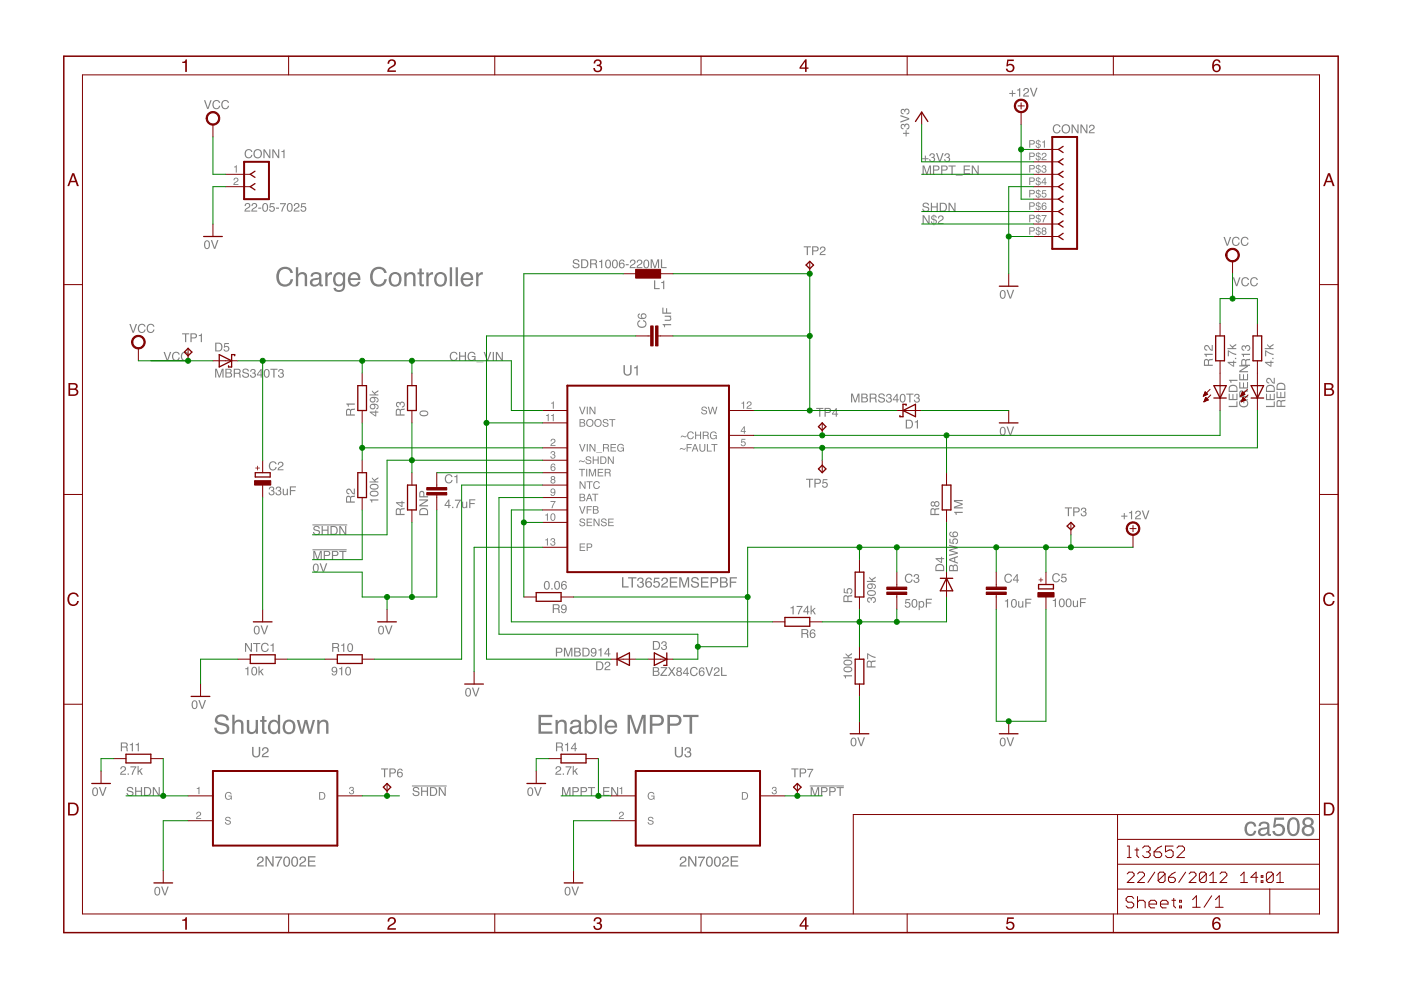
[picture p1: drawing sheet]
<svg xmlns="http://www.w3.org/2000/svg" width="297mm" height="210mm" viewBox="0 0 297 210" stroke-linecap="round" stroke-linejoin="round" font-family="sans-serif">
<g fill="#808080">
<path d="M131.9 122.4h.3v1.9h1.1v.3h-1.4zM133.2 122.4h1.7v.2h-.7v2h-.3v-2h-.7zM135.3 122.6a.61 .61 0 0 1 1-.1 .61 .61 0 0 1-.1 .9 .7 .7 0 0 1-.2 1.2 .7 .7 0 0 1-.9-.7h.2a.46 .46 0 0 0 .5 .6 .46 .46 0 0 0 .4-.5 .46 .46 0 0 0-.6-.4v-.2a.4 .4 0 0 0 .6-.3 .4 .4 0 0 0-.4-.5 .4 .4 0 0 0-.4 .4v.1h-.3zM137 122.7l.8-.2 .4 .3v.2h-.3a.44 .44 0 0 0-.5-.3 .44 .44 0 0 0-.3 .5v.3a.71 .71 0 0 1 1 .1 .71 .71 0 0 1-.2 1 .71 .71 0 0 1-1-.4l-.1-.8zM137.1 123.9a.46 .46 0 0 0 .9 0 .46 .46 0 0 0-.9 0zM138.7 122.5h1.1v.2h-.9l-.1 .6a.73 .73 0 0 1 1.1 .4 .73 .73 0 0 1-.5 1 .73 .73 0 0 1-.9-.7h.2a.47 .47 0 0 0 .7 .3 .47 .47 0 0 0 .1-.8 .47 .47 0 0 0-.7 .1h-.3zM140.5 122.6a.7 .7 0 0 1 1.1 .2 .7 .7 0 0 1-.5 1l-.6 .5h1.1v.3h-1.4a1.33 1.33 0 0 1 1-1.2 .43 .43 0 0 0-.2-.7 .43 .43 0 0 0-.5 .5h-.3zM142 122.4h1.6v.3h-1.3v.6h1.2v.3h-1.2v.7h1.3v.3h-1.6zM144 122.4h.4l.7 1.8 .6-1.8h.4v2.2h-.3v-1.9l-.6 1.9h-.3l-.6-1.9v1.9h-.3zM146.8 122.5a.86 .86 0 0 1 1.4 .5h-.3a.51 .51 0 0 0-.6-.4 .51 .51 0 0 0-.4 .5l.2 .1a.84 .84 0 0 1 1.1 1 .93 .93 0 0 1-1 .4 .93 .93 0 0 1-.7-.7h.3a.58 .58 0 0 0 .5 .5 .58 .58 0 0 0 .6-.5l-.4-.3a.67 .67 0 0 1-.8-.2 .67 .67 0 0 1 .1-.9zM148.6 122.4h1.6v.3h-1.3v.6h1.2v.3h-1.2v.7h1.3v.3h-1.6zM150.7 122.4h.9a.63 .63 0 0 1 .7 .6 .63 .63 0 0 1-.7 .6h-.6v1h-.3zM151 122.6v.8h.5a.38 .38 0 0 0 .5-.4 .38 .38 0 0 0-.5-.4zM152.9 122.6v.7h.6a.35 .35 0 0 0 .4-.3 .35 .35 0 0 0-.4-.4zM152.9 123.5v.8h.7a.4 .4 0 0 0 .4-.4 .4 .4 0 0 0-.5-.4zM152.7 122.4h.9a.54 .54 0 0 1 .6 .3 .54 .54 0 0 1-.3 .7 .62 .62 0 0 1 .4 .8 .62 .62 0 0 1-.7 .4h-.9zM154.7 122.4h1.5v.3h-1.2v.6h1.1v.3h-1.1v1h-.3z" fill-rule="evenodd"/>
<path d="M180.4 83.5h.4l.5 1.5 .6-1.5h.3v1.8h-.2v-1.6l-.5 1.6h-.3l-.5-1.6v1.6h-.3zM182.9 83.7v.5h.4a.3 .3 0 0 0 .4-.3 .3 .3 0 0 0-.4-.2zM182.9 84.4v.7l.8-.1 .1-.2-.2-.3zM182.6 83.5h.8a.46 .46 0 0 1 .5 .3 .46 .46 0 0 1-.2 .5 .53 .53 0 0 1 .3 .7 .53 .53 0 0 1-.6 .3h-.8zM184.6 83.7v.6h.6a.32 .32 0 0 0 .4-.3 .32 .32 0 0 0-.3-.3zM184.4 83.5h.8a.51 .51 0 0 1 .6 .3 .51 .51 0 0 1-.2 .6l.2 .2 .1 .7h-.3l-.1-.7-.3-.1h-.6v.8h-.2zM186.4 83.6a.73 .73 0 0 1 1.2 .4h-.2a.43 .43 0 0 0-.5-.4 .43 .43 0 0 0-.4 .5h.1a.87 .87 0 0 1 1 .9 .79 .79 0 0 1-.8 .4 .79 .79 0 0 1-.6-.7h.2a.49 .49 0 0 0 .5 .5 .49 .49 0 0 0 .5-.5l-.4-.2a.57 .57 0 0 1-.7-.2 .57 .57 0 0 1 .1-.7zM188.1 83.6a.52 .52 0 0 1 .7 0 .52 .52 0 0 1 0 .8 .6 .6 0 0 1-.1 1 .6 .6 0 0 1-.9-.6h.3a.37 .37 0 0 0 .5 .3 .37 .37 0 0 0 0-.6h-.3l.1-.2a.3 .3 0 0 0 .4-.2 .3 .3 0 0 0-.3-.4l-.3 .2-.1 .2h-.2zM190.1 83.8l-.6 .9h.6zM190.1 83.5h.2v1.2h.3v.2h-.3v.4h-.2v-.4h-.8v-.2zM191 83.7a.66 .66 0 0 1 .8-.1 .66 .66 0 0 1 .2 .8 .68 .68 0 0 1-.6 1 .68 .68 0 0 1-.7-1zM191.2 83.8a.96 .96 0 0 0 .2 1.4 .89 .89 0 0 0 0-1.5zM192.2 83.5h1.5v.2h-.7v1.6h-.2v-1.6h-.6zM194 83.6a.52 .52 0 0 1 .8 0 .52 .52 0 0 1-.1 .8 .6 .6 0 0 1-.1 1 .6 .6 0 0 1-.8-.6h.2a.37 .37 0 0 0 .5 .3 .37 .37 0 0 0 0-.6h-.2v-.2a.3 .3 0 0 0 .4-.2 .3 .3 0 0 0-.3-.4l-.3 .2-.1 .2h-.2z" fill-rule="evenodd"/>
<path d="M117.9 137.3h.8a.54 .54 0 0 1 .6 .6 .54 .54 0 0 1-.6 .5h-.6v.8h-.2zM118.1 137.5v.7h.5a.33 .33 0 0 0 .4-.3 .33 .33 0 0 0-.4-.4zM119.6 137.3h.3l.6 1.6 .5-1.6h.4v1.9h-.3v-1.6l-.5 1.6h-.3l-.5-1.6v1.6h-.2zM122 137.5v.6h.4a.3 .3 0 0 0 .4-.3 .3 .3 0 0 0-.4-.3zM122 138.3v.7l.9-.2v-.2l-.2-.2zM121.7 137.3h.8a.46 .46 0 0 1 .6 .3 .46 .46 0 0 1-.3 .6 .53 .53 0 0 1 .4 .6 .53 .53 0 0 1-.7 .4h-.8zM123.7 137.5v1.5h.5a.73 .73 0 0 0 .6-.7 .73 .73 0 0 0-.6-.8zM123.5 137.3h.7a.95 .95 0 0 1 .8 1 .95 .95 0 0 1-.8 .9h-.7zM125.4 137.6a.7 .7 0 0 1 .9 0 .7 .7 0 0 1 .2 .8 .62 .62 0 0 1-.5 .8 .62 .62 0 0 1-.7-.4h.2a.36 .36 0 0 0 .4 .3 .36 .36 0 0 0 .3-.5v-.2a.59 .59 0 0 1-.8 0 .59 .59 0 0 1 0-.8zM125.5 138a.4 .4 0 0 0 .8 0 .4 .4 0 0 0-.8 0zM126.9 137.7l.6-.3v1.8h-.2v-1.3h-.4zM128.9 137.7l-.6 .9h.6zM129 137.4h.1v1.2h.3v.2h-.3v.4h-.2v-.4h-.8v-.3z" fill-rule="evenodd"/>
<path d="M138.6 141.7v.5h.5a.3 .3 0 0 0 .4-.3 .3 .3 0 0 0-.4-.2zM138.6 142.4v.7l.9-.1 .1-.2-.2-.3zM138.4 141.4h.8a.46 .46 0 0 1 .5 .3 .46 .46 0 0 1-.2 .6 .53 .53 0 0 1 .3 .7 .53 .53 0 0 1-.6 .3h-.8zM140.1 141.4h1.4v.3l-1.2 1.4h1.2v.2h-1.5v-.2l1.2-1.4h-1.1zM141.6 141.4h.3l.5 .8 .5-.8h.3l-.6 1 .6 .9h-.3l-.5-.8-.5 .8h-.3l.7-.9zM143.7 142a.31 .31 0 0 0 .6 0 .31 .31 0 0 0-.6 0zM143.6 142.8a.4 .4 0 0 0 .8 0 .4 .4 0 0 0-.8 0zM143.6 141.6a.52 .52 0 0 1 .7 0 .52 .52 0 0 1 0 .7 .56 .56 0 0 1 .1 .9 .56 .56 0 0 1-.8 0 .56 .56 0 0 1 .1-.9l-.3-.3zM145.6 141.8l-.6 .9h.6zM145.6 141.5h.2v1.2h.3v.2h-.3v.4h-.2v-.4h-.8v-.3zM146.5 141.7a.81 .81 0 0 1 .8-.3 .81 .81 0 0 1 .6 .6h-.2a.64 .64 0 0 0-.9-.3 .64 .64 0 0 0-.2 .9 .57 .57 0 0 0 .5 .5 .57 .57 0 0 0 .6-.5h.2a.87 .87 0 0 1-1.1 .7 .87 .87 0 0 1-.5-1.2zM148.4 141.7l.6-.2 .3 .3 .1 .2h-.3a.38 .38 0 0 0-.4-.3 .38 .38 0 0 0-.3 .5v.2a.61 .61 0 0 1 .9 .2 .61 .61 0 0 1-.4 .8 .61 .61 0 0 1-.7-.6zM148.4 142.7a.4 .4 0 0 0 .8 0 .4 .4 0 0 0-.8 0zM149.6 141.4h.2l.6 1.6 .5-1.6h.3l-.7 1.9h-.3zM151.6 141.6a.63 .63 0 0 1 1 .3 .63 .63 0 0 1-.7 .8l-.3 .4h1v.2h-1.3a1.53 1.53 0 0 1 1-1.1 .37 .37 0 0 0-.3-.5 .37 .37 0 0 0-.4 .4h-.2zM152.9 141.4h.2v1.7h1v.2h-1.2z" fill-rule="evenodd"/>
<path d="M45.6 78.2h.4l.5 1.6 .5-1.6h.4v1.9h-.2v-1.6l-.6 1.6h-.2l-.6-1.6 .1 1.6h-.3zM48 78.4v.6h.5a.3 .3 0 0 0 .4-.3 .3 .3 0 0 0-.4-.3zM48 79.2v.6l.9-.1 .1-.2-.2-.3zM47.8 78.2h.8a.46 .46 0 0 1 .5 .3 .46 .46 0 0 1-.2 .5 .53 .53 0 0 1 .3 .7 .53 .53 0 0 1-.6 .4h-.8zM49.8 78.4v.6h.6a.32 .32 0 0 0 .4-.3 .32 .32 0 0 0-.4-.3zM49.6 78.2h.8a.51 .51 0 0 1 .6 .3 .51 .51 0 0 1-.2 .6l.2 .2 .1 .8h-.3l-.1-.7-.3-.2h-.6v.9h-.2zM51.6 78.3a.73 .73 0 0 1 1.2 .4h-.3a.43 .43 0 0 0-.4-.3 .43 .43 0 0 0-.4 .4v.1a.87 .87 0 0 1 1.1 .8 .79 .79 0 0 1-.8 .4 .79 .79 0 0 1-.7-.7h.3a.49 .49 0 0 0 .5 .5 .49 .49 0 0 0 .4-.5l-.3-.2a.57 .57 0 0 1-.7-.2 .57 .57 0 0 1 .1-.7zM53.2 78.3a.52 .52 0 0 1 .8 0 .52 .52 0 0 1 0 .8 .6 .6 0 0 1-.2 1 .6 .6 0 0 1-.8-.6h.2a.37 .37 0 0 0 .6 .4 .37 .37 0 0 0 0-.7h-.3v-.2a.3 .3 0 0 0 .4-.2 .3 .3 0 0 0-.3-.4l-.3 .2v.2h-.3zM55.2 78.6l-.5 .8h.5zM55.3 78.2h.2v1.2h.2v.2h-.2v.5h-.2v-.5h-.8v-.2zM56.1 78.4a.66 .66 0 0 1 .8 0 .66 .66 0 0 1 .3 .7 .68 .68 0 0 1-.6 1 .68 .68 0 0 1-.7-.9zM56.4 78.5a.96 .96 0 0 0 .1 1.4 .89 .89 0 0 0 .1-1.5zM57.3 78.2h1.5v.2h-.6v1.7h-.2v-1.7h-.7zM59.2 78.3a.52 .52 0 0 1 .8 0 .52 .52 0 0 1-.1 .8 .6 .6 0 0 1-.1 1 .6 .6 0 0 1-.9-.6h.3a.37 .37 0 0 0 .5 .4 .37 .37 0 0 0 0-.7h-.3l.1-.2a.3 .3 0 0 0 .4-.2 .3 .3 0 0 0-.3-.4l-.3 .2-.1 .2h-.2z" fill-rule="evenodd"/>
<path d="M201.6 120.1l-.2 .8h.6v-.7zM202.4 120l-.2 .9h.7l-.1-.8-.2-.2zM201.4 119.8h.4l.3 .2a.53 .53 0 0 1 .6-.3 .53 .53 0 0 1 .4 .6v.8h-1.9v-1zM201.5 118.7l.8 .3v-.6zM201.2 118.5l1.9-.6v.2l-.6 .2v.8l.6 .2v.2l-1.9-.7zM201.2 115.5l1.9 .5v.3l-1.6 .4 1.6 .4v.3l-1.9 .5v-.3l1.5-.3-1.5-.5v-.2l1.5-.5-1.5-.3zM201.3 114.2h.2v.8l.5 .1a.63 .63 0 0 1 .3-.9 .63 .63 0 0 1 .9 .4 .63 .63 0 0 1-.6 .8v-.3a.4 .4 0 0 0 .2-.5 .4 .4 0 0 0-.6-.1 .4 .4 0 0 0 .1 .6v.2l-1-.1zM201.4 112.8l.3-.1v.2a.38 .38 0 0 0-.2 .5 .38 .38 0 0 0 .4 .3h.2a.61 .61 0 0 1 .2-1 .61 .61 0 0 1 .9 .5 .61 .61 0 0 1-.6 .7 .88 .88 0 0 1-1.3-1zM202.1 113.3a.4 .4 0 0 0 .8 0 .4 .4 0 0 0-.8 0z" fill-rule="evenodd"/>
<path d="M78.7 87.5l.9 .6v-.6zM78.4 87.3h1.2v-.3h.2v.3h.4v.2h-.4v.8h-.3l-1.1-.8zM78.6 85.8a1.13 1.13 0 0 1 1.7 .4l-.3 .6h-.2v-.2a.36 .36 0 0 0 .3-.5 .36 .36 0 0 0-.5-.2l-.2-.1a.6 .6 0 0 1 0 .9 .6 .6 0 0 1-.9-.1 .6 .6 0 0 1 .1-.8zM78.6 86.2a.4 .4 0 0 0 .8 0 .4 .4 0 0 0-.8 0zM78.6 84.3a1.13 1.13 0 0 1 1.7 .5l-.3 .5h-.2v-.2a.36 .36 0 0 0 .3-.4 .36 .36 0 0 0-.5-.3h-.2a.6 .6 0 0 1 0 .8 .6 .6 0 0 1-.9 0 .6 .6 0 0 1 .1-.9zM78.6 84.7a.4 .4 0 0 0 .8 0 .4 .4 0 0 0-.8 0zM78.9 82.7l.5 .6 .8-.6v.3l-.7 .4 .2 .2h.5v.2h-1.9v-.2h1.1l-.5-.6z" fill-rule="evenodd"/>
<path d="M78.4 105.9h1.8v.2h-1.3v.5h-.1zM78.5 104.3a1.11 1.11 0 0 1 1.8 .4 1.01 1.01 0 0 1-1 .6 1.01 1.01 0 0 1-.9-.6zM78.7 104.5a.71 .71 0 0 0 1.1 .5l.2-.2a.68 .68 0 0 0-1.1-.5zM78.5 102.8a1.11 1.11 0 0 1 1.8 .4 1.01 1.01 0 0 1-1 .6 1.01 1.01 0 0 1-.9-.6zM78.7 103a.71 .71 0 0 0 1.1 .5l.2-.2a.68 .68 0 0 0-1.1-.4zM78.9 101.2l.5 .5 .8-.5v.3l-.7 .4 .2 .2h.5v.2h-1.9v-.2h1.1l-.5-.6z" fill-rule="evenodd"/>
<path d="M89.1 87.3a1.11 1.11 0 0 1 1.7 .4 1.01 1.01 0 0 1-.9 .6 1.01 1.01 0 0 1-1-.7zM89.2 87.5a.71 .71 0 0 0 1.1 .5l.3-.2a.68 .68 0 0 0-1.1-.5z" fill-rule="evenodd"/>
<path d="M89.3 108.1l-.2 .2v.7h1.4v-.5a.75 .75 0 0 0-1.2-.4zM89.2 107.9a1.01 1.01 0 0 1 1.6 .6v.7h-1.9v-1zM88.9 105.9h1.9v.3l-1.6 .9h1.6v.3h-1.9v-.3l1.5-1h-1.5zM89 104.2a.55 .55 0 0 1 .6-.1 .55 .55 0 0 1 .4 .5v.6h.8v.3h-1.9zM89.3 104.4l-.2 .8h.7l-.1-.8z" fill-rule="evenodd"/>
<path d="M80.4 132.8a.66 .66 0 0 1 .8 0 .66 .66 0 0 1 .2 .8 .68 .68 0 0 1-.6 .9 .68 .68 0 0 1-.6-.9zM80.6 132.9a.96 .96 0 0 0 .2 1.4 .89 .89 0 0 0 0-1.4zM81.6 132.6h.3l.5 1.6 .5-1.6h.3l-.7 1.9h-.2z" fill-rule="evenodd"/>
<path d="M95 106.3l-.5 .8h.5zM95.1 105.9h.2v1.2h.2v.2h-.2v.4h-.2v-.4h-.8v-.2zM95.9 107.5h.2v.2h-.2zM96.5 105.9h1.2l-.7 1.8h-.3l.2-.5 .6-1h-1zM98 106.4h.2v1l.3 .2 .3-.3v-.9h.3v1.3h-.3l.1-.2a.47 .47 0 0 1-.6 .2 .47 .47 0 0 1-.3-.4zM99.5 105.9h1.3v.2h-1.1v.6h.9v.2h-.9v.8h-.2z" fill-rule="evenodd"/>
<path d="M184 126.8l.3-.2 .4 .3a.6 .6 0 0 1 1 .1 .6 .6 0 0 1-.6 .8v-.2a.37 .37 0 0 0 .4-.5 .37 .37 0 0 0-.7 0v.2h-.2a.3 .3 0 0 0-.2-.4 .3 .3 0 0 0-.4 .3l.2 .3 .2 .1v.2a.61 .61 0 0 1-.5-.4 .61 .61 0 0 1 .1-.6zM184 125.4a1.11 1.11 0 0 1 1.7 .3 1.01 1.01 0 0 1-.9 .7 1.01 1.01 0 0 1-1-.7zM184.1 125.5a.71 .71 0 0 0 1.1 .6l.3-.2a.68 .68 0 0 0-1.1-.5zM184 123.9a1.13 1.13 0 0 1 1.7 .4l-.3 .5-.2 .1v-.2a.36 .36 0 0 0 .3-.5 .36 .36 0 0 0-.4-.3h-.3a.6 .6 0 0 1 0 .9 .6 .6 0 0 1-.8-.1 .6 .6 0 0 1 0-.8zM184.1 124.3a.39 .39 0 0 0 .7 0 .39 .39 0 0 0-.7 0zM184.3 122.3l.5 .5 .9-.5v.2l-.7 .5 .1 .2h.6v.2h-1.9v-.2h1.1l-.6-.6z" fill-rule="evenodd"/>
<path d="M167.6 128.8l.7-.4v1.9h-.3v-1.3h-.4zM168.9 128.5h1.3l-.8 1.8h-.2l.1-.6 .6-1h-1zM171.1 128.8l-.6 .8h.6zM171.2 128.4h.1v1.2h.3v.2h-.3v.5h-.2v-.5h-.8v-.2zM171.9 128.4h.2v1.1l.6-.6h.3l-.6 .5 .6 .9h-.3l-.4-.7-.2 .1v.6h-.2z" fill-rule="evenodd"/>
<path d="M178.8 143.2h1.8v.2h-1.2v.4h-.2zM179 141.6a1.11 1.11 0 0 1 1.7 .3 1.01 1.01 0 0 1-.9 .7 1.01 1.01 0 0 1-1-.7zM179.1 141.7a.71 .71 0 0 0 1.1 .6l.3-.2a.68 .68 0 0 0-1.1-.5zM179 140.1a1.11 1.11 0 0 1 1.7 .4 1.01 1.01 0 0 1-.9 .6 1.01 1.01 0 0 1-1-.6zM179.1 140.3a.71 .71 0 0 0 1.1 .5l.3-.2a.68 .68 0 0 0-1.1-.5zM179.3 138.5l.5 .5 .8-.5v.2l-.6 .5 .1 .2h.5v.2h-1.8v-.2h1.1l-.6-.6z" fill-rule="evenodd"/>
<path d="M202.3 108.5h1.8v.3h-1.3v.4h-.2zM202.2 106h1.9v.3l-1.6-.1 1.6 .6v.2l-1.6 .6h1.6v.2h-1.9v-.4l1.6-.5-1.6-.5z" fill-rule="evenodd"/>
<path d="M115.5 123.4a.66 .66 0 0 1 .8-.1 .66 .66 0 0 1 .3 .8 .68 .68 0 0 1-.6 .9 .68 .68 0 0 1-.7-.9zM115.8 123.4a.96 .96 0 0 0 .1 1.4 .89 .89 0 0 0 0-1.4zM116.9 124.7h.3v.3h-.3zM117.7 123.4a.66 .66 0 0 1 .8-.1 .66 .66 0 0 1 .2 .8 .68 .68 0 0 1-.6 .9 .68 .68 0 0 1-.6-.9zM117.9 123.4a.96 .96 0 0 0 .2 1.4 .89 .89 0 0 0 0-1.4zM119.2 123.4l.6-.2 .3 .3 .1 .1h-.3a.38 .38 0 0 0-.4-.2 .38 .38 0 0 0-.3 .4v.2a.61 .61 0 0 1 .9 .3 .61 .61 0 0 1-.4 .8 .61 .61 0 0 1-.7-.6zM119.2 124.4a.4 .4 0 0 0 .8 0 .4 .4 0 0 0-.8 0z" fill-rule="evenodd"/>
<path d="M57.2 103.3a.52 .52 0 0 1 .8-.1 .52 .52 0 0 1-.1 .8 .6 .6 0 0 1-.1 1 .6 .6 0 0 1-.9-.6h.3a.37 .37 0 0 0 .5 .4 .37 .37 0 0 0 0-.6l-.3-.1 .1-.2a.3 .3 0 0 0 .4-.2 .3 .3 0 0 0-.3-.3l-.3 .1-.1 .3h-.2zM58.6 103.3a.52 .52 0 0 1 .8-.1 .52 .52 0 0 1 0 .8 .6 .6 0 0 1-.2 1 .6 .6 0 0 1-.8-.6h.2a.37 .37 0 0 0 .6 .4 .37 .37 0 0 0 0-.6l-.3-.1v-.2a.3 .3 0 0 0 .4-.2 .3 .3 0 0 0-.3-.3l-.3 .1v.3h-.3zM59.9 103.6h.3v1l.2 .2 .4-.2v-1h.2v1.4h-.2v-.2a.47 .47 0 0 1-.5 .2 .47 .47 0 0 1-.4-.4zM61.5 103.1h1.2v.2h-1v.6h.9v.2h-.9v.9h-.2z" fill-rule="evenodd"/>
<path d="M54 132.8a.66 .66 0 0 1 .8 0 .66 .66 0 0 1 .3 .8 .68 .68 0 0 1-.6 .9 .68 .68 0 0 1-.7-.9zM54.3 132.9a.96 .96 0 0 0 .1 1.4 .89 .89 0 0 0 0-1.4zM55.2 132.6h.3l.6 1.6 .5-1.6h.3l-.7 1.9h-.3z" fill-rule="evenodd"/>
<path d="M180.5 156.6a.66 .66 0 0 1 .9-.1 .66 .66 0 0 1 .2 .8 .68 .68 0 0 1-.6 1 .68 .68 0 0 1-.7-1zM180.8 156.6a.96 .96 0 0 0 .2 1.4 .89 .89 0 0 0 0-1.4zM181.8 156.3h.2l.6 1.6 .5-1.6h.3l-.7 1.9h-.3z" fill-rule="evenodd"/>
<path d="M98.8 146a.66 .66 0 0 1 .8 0 .66 .66 0 0 1 .3 .7 .68 .68 0 0 1-.6 1 .68 .68 0 0 1-.7-.9zM99.1 146.1a.96 .96 0 0 0 .1 1.4 .89 .89 0 0 0 .1-1.5zM100 145.8h.3l.6 1.6 .5-1.6h.3l-.7 1.9h-.3z" fill-rule="evenodd"/>
<path d="M192 127h1v.2h-.8l-.1 .6a.63 .63 0 0 1 .9 .2 .63 .63 0 0 1-.4 .9 .63 .63 0 0 1-.8-.5h.2a.4 .4 0 0 0 .6 .1 .4 .4 0 0 0 .1-.6 .4 .4 0 0 0-.6 .1h-.2zM193.5 127.2a.66 .66 0 0 1 .8-.1 .66 .66 0 0 1 .2 .8 .68 .68 0 0 1-.6 1 .68 .68 0 0 1-.6-1zM193.7 127.2a.96 .96 0 0 0 .2 1.5 .89 .89 0 0 0 0-1.5zM195.1 127.7a.45 .45 0 0 0-.1 .7 .45 .45 0 0 0 .7 0 .44 .44 0 0 0 0-.6 .44 .44 0 0 0-.6-.1zM194.8 127.5h.2v.1a.6 .6 0 0 1 .8 0 .6 .6 0 0 1 .1 .8 .53 .53 0 0 1-.3 .4 .53 .53 0 0 1-.6-.1v.7h-.2zM196.3 126.9h1.3v.3h-1.1v.5h1v.3h-1v.8h-.2z" fill-rule="evenodd"/>
<path d="M212.2 156.6a.66 .66 0 0 1 .8-.1 .66 .66 0 0 1 .2 .8 .68 .68 0 0 1-.6 1 .68 .68 0 0 1-.6-1zM212.4 156.6a.96 .96 0 0 0 .2 1.4 .89 .89 0 0 0 0-1.4zM213.4 156.3h.3l.5 1.6 .5-1.6h.3l-.6 1.9h-.3z" fill-rule="evenodd"/>
<path d="M213.1 127.4l.6-.4v1.8h-.2v-1.3h-.4zM214.5 127.2a.66 .66 0 0 1 .9-.1 .66 .66 0 0 1 .2 .8 .68 .68 0 0 1-.6 1 .68 .68 0 0 1-.7-1zM214.8 127.2a.96 .96 0 0 0 .2 1.5 .89 .89 0 0 0 0-1.5zM215.9 127.5h.2v1l.3 .1 .3-.2v-.9h.3v1.3h-.3l.1-.2a.47 .47 0 0 1-.6 .2 .47 .47 0 0 1-.3-.4zM217.4 126.9h1.3v.3h-1.1v.5h.9v.3h-.9v.8h-.2z" fill-rule="evenodd"/>
<path d="M223.2 127.2l.7-.3v1.8h-.3v-1.3h-.4zM224.7 127.1a.66 .66 0 0 1 .8-.1 .66 .66 0 0 1 .2 .8 .68 .68 0 0 1-.6 1 .68 .68 0 0 1-.6-1zM225 127.1a.96 .96 0 0 0 .1 1.5 .89 .89 0 0 0 0-1.5zM226.1 127.1a.66 .66 0 0 1 .9-.1 .66 .66 0 0 1 .2 .8 .68 .68 0 0 1-.6 1 .68 .68 0 0 1-.7-1zM226.4 127.1a.96 .96 0 0 0 .2 1.5 .89 .89 0 0 0 0-1.5zM227.5 127.3h.2v1l.3 .2 .3-.2v-1h.3v1.4h-.3v-.2a.47 .47 0 0 1-.5 .2 .47 .47 0 0 1-.3-.4zM229 126.8h1.3v.3h-1.1v.5h.9v.3h-.9v.8h-.2z" fill-rule="evenodd"/>
<path d="M140.5 68.7h1.8v.3h-1.3v.4h-.2zM140.9 66.9h1.4v.2h-.2a.47 .47 0 0 1 .2 .6 .47 .47 0 0 1-.4 .3h-1v-.2h1l.2-.3-.2-.3h-1zM140.4 65.2h.3v1.1h.5v-.9h.2v.9h.9v.2h-1.9z" fill-rule="evenodd"/>
<path d="M70.4 141.5a.7 .7 0 0 1 .9 0 .7 .7 0 0 1 .2 .9 .62 .62 0 0 1-.4 .8 .62 .62 0 0 1-.8-.5h.2a.36 .36 0 0 0 .5 .3 .36 .36 0 0 0 .3-.4v-.3a.59 .59 0 0 1-.9 .1 .59 .59 0 0 1 0-.9zM70.5 142a.4 .4 0 0 0 .8 0 .4 .4 0 0 0-.8 0zM71.9 141.7l.7-.3v1.8h-.3v-1.3h-.4zM73.4 141.5a.66 .66 0 0 1 .8 0 .66 .66 0 0 1 .2 .8 .68 .68 0 0 1-.6 .9 .68 .68 0 0 1-.6-.9zM73.6 141.6a.96 .96 0 0 0 .2 1.4 .89 .89 0 0 0 0-1.4z" fill-rule="evenodd"/>
<path d="M52 141.7l.7-.3v1.8h-.3v-1.3h-.4zM53.5 141.5a.66 .66 0 0 1 .8 0 .66 .66 0 0 1 .2 .8 .68 .68 0 0 1-.6 .9 .68 .68 0 0 1-.6-.9zM53.7 141.6a.96 .96 0 0 0 .2 1.4 .89 .89 0 0 0 0-1.4zM54.8 141.3h.2v1.1l.6-.6h.3l-.5 .5 .5 .9h-.3l-.4-.7-.2 .2v.5h-.2z" fill-rule="evenodd"/>
<path d="M40.8 148.7a.66 .66 0 0 1 .8-.1 .66 .66 0 0 1 .3 .8 .68 .68 0 0 1-.6 .9 .68 .68 0 0 1-.7-.9zM41.1 148.7a.96 .96 0 0 0 .1 1.4 .89 .89 0 0 0 .1-1.4zM42.1 148.4h.2l.6 1.6 .5-1.6h.3l-.7 1.9h-.3z" fill-rule="evenodd"/>
<path d="M212.2 90.7a.66 .66 0 0 1 .8-.1 .66 .66 0 0 1 .2 .8 .68 .68 0 0 1-.6 1 .68 .68 0 0 1-.6-1zM212.4 90.7a.96 .96 0 0 0 .2 1.4 .89 .89 0 0 0 0-1.4zM213.4 90.4h.3l.5 1.6 .5-1.6h.3l-.6 1.9h-.3z" fill-rule="evenodd"/>
<path d="M121.6 55.1a.73 .73 0 0 1 1.2 .4h-.2a.43 .43 0 0 0-.5-.3 .43 .43 0 0 0-.4 .4l.1 .1a.87 .87 0 0 1 1.1 .8 .79 .79 0 0 1-.9 .4 .79 .79 0 0 1-.6-.7h.2a.49 .49 0 0 0 .5 .5 .49 .49 0 0 0 .5-.5l-.4-.2a.57 .57 0 0 1-.7-.2 .57 .57 0 0 1 .1-.7zM123.5 55.2v1.4h.4a.73 .73 0 0 0 .6-.7 .73 .73 0 0 0-.6-.7zM123.2 55h.8a.95 .95 0 0 1 .8 .9 .95 .95 0 0 1-.8 1h-.8zM125.4 55.2v.6h.5a.32 .32 0 0 0 .4-.3 .32 .32 0 0 0-.3-.3zM125.1 55h.9a.51 .51 0 0 1 .6 .3 .51 .51 0 0 1-.3 .6l.2 .2 .2 .8h-.3l-.1-.7-.4-.1h-.5v.8h-.3zM127 55.4l.7-.4v1.9h-.3v-1.3h-.4zM128.5 55.2a.66 .66 0 0 1 .8 0 .66 .66 0 0 1 .2 .7 .68 .68 0 0 1-.6 1 .68 .68 0 0 1-.6-.9zM128.8 55.3a.96 .96 0 0 0 .1 1.4 .89 .89 0 0 0 0-1.5zM129.9 55.2a.66 .66 0 0 1 .9 0 .66 .66 0 0 1 .2 .7 .68 .68 0 0 1-.6 1 .68 .68 0 0 1-.7-.9zM130.2 55.3a.96 .96 0 0 0 .2 1.4 .89 .89 0 0 0 0-1.5zM131.4 55.2l.6-.2 .4 .3v.2h-.2a.38 .38 0 0 0-.5-.3 .38 .38 0 0 0-.2 .5l-.1 .2a.61 .61 0 0 1 1 .2 .61 .61 0 0 1-.5 .9 .61 .61 0 0 1-.7-.7zM131.5 56.3a.39 .39 0 0 0 .7 0 .39 .39 0 0 0-.7 0zM132.7 56h.6v.2h-.6zM133.8 55.1a.63 .63 0 0 1 .9 .3 .63 .63 0 0 1-.6 .9l-.3 .3h.9v.3h-1.2a1.53 1.53 0 0 1 1-1.2 .37 .37 0 0 0-.3-.5 .37 .37 0 0 0-.4 .5h-.3zM135.2 55.1a.63 .63 0 0 1 1 .3 .63 .63 0 0 1-.6 .9l-.4 .3h1v.3h-1.3a1.53 1.53 0 0 1 1-1.2 .37 .37 0 0 0-.3-.5 .37 .37 0 0 0-.4 .5h-.2zM136.6 55.2a.66 .66 0 0 1 .8 0 .66 .66 0 0 1 .3 .7 .68 .68 0 0 1-.6 1 .68 .68 0 0 1-.7-.9zM136.9 55.3a.96 .96 0 0 0 .1 1.4 .89 .89 0 0 0 0-1.5zM138 55h.3l.6 1.6 .5-1.6h.3v1.9h-.2v-1.6l-.5 1.6h-.3l-.5-1.6v1.6h-.2zM140.1 55h.3v1.6h.9v.3h-1.2z" fill-rule="evenodd"/>
<path d="M262.9 84.9l.4-.2v.3a.68 .68 0 0 0-.2 .9 .68 .68 0 0 0 1 .2 .6 .6 0 0 0 .3-.7 .6 .6 0 0 0-.6-.5v.6h-.2v-.8h1v.1l-.2 .1a.91 .91 0 0 1 0 1.3 .91 .91 0 0 1-1.2 .1 .9 .9 0 0 1-.3-1.4zM263.1 83.1l-.1 .9h.6l-.1-.9zM262.9 82.9l.5-.1 .3 .2 .2-.2 .7-.1v.3l-.7 .1-.1 .3v.6h.8v.3h-1.9l.1-1.1zM262.7 81h.3v1.1h.5v-1h.3v1h.6v-1.1h.2v1.4h-1.9zM262.7 79.3h.3v1.1h.5v-1h.3v1h.6v-1.1h.2v1.3h-1.9zM262.7 77.5h1.9v.2l-1.5 1h1.5v.2h-1.9v-.3l1.6-.9h-1.6z" fill-rule="evenodd"/>
<path d="M271 85.1l-.1 .9h.6l-.1-.8zM270.8 84.9l.5-.1 .3 .3 .2-.2 .7-.2v.3l-.7 .1-.1 .4v.5h.8v.3h-1.8v-1.1zM270.7 83h.2v1.2h.5v-1.1h.3v1.1h.6v-1.2h.2v1.4h-1.8zM271.1 81.5l-.2 .3v.6h1.4v-.4a.75 .75 0 0 0-1.2-.5zM270.9 81.3a1.01 1.01 0 0 1 1.6 .6v.8h-1.8v-1z" fill-rule="evenodd"/>
<path d="M260.6 76.9l.9 .6v-.6zM260.3 76.7h1.2v-.3h.2v.3h.4v.2h-.4v.8h-.3l-1.1-.8zM261.8 75.9h.3v.2h-.3zM260.3 74.3l1.8 .7v.3l-.8-.3-.8-.5v1h-.2zM260.7 72.9l.6 .5 .8-.5v.3l-.7 .4 .2 .2h.5v.2h-1.9v-.2h1.1l-.6-.6z" fill-rule="evenodd"/>
<path d="M268.5 76.9l.9 .6v-.6zM268.2 76.7h1.2v-.3h.2v.3h.4v.2h-.4v.8h-.3l-1.1-.8zM269.7 75.9h.3v.2h-.3zM268.2 74.3l1.8 .7v.3l-.8-.3-.7-.5v1h-.3zM268.7 72.9l.5 .5 .8-.5v.3l-.7 .4 .2 .2h.5v.2h-1.9v-.2h1.1l-.5-.6z" fill-rule="evenodd"/>
<path d="M238.3 108.8h.2v.5h.5v.2h-.5v.6h-.2v-.6h-.6v-.2h.6zM239.4 108.6l.6-.3v1.8h-.2v-1.3h-.4zM240.9 108.4a.63 .63 0 0 1 1 .3 .63 .63 0 0 1-.6 .8l-.4 .4h1v.2h-1.3a1.53 1.53 0 0 1 1-1.1 .37 .37 0 0 0-.3-.5 .37 .37 0 0 0-.4 .4h-.2zM242.1 108.2h.3l.5 1.6 .5-1.6h.3l-.7 1.9h-.2z" fill-rule="evenodd"/>
<path d="M27.4 68.7h.3l.5 1.6 .6-1.6h.3l-.7 1.9h-.3zM29.4 68.9a.81 .81 0 0 1 .8-.3 .81 .81 0 0 1 .7 .7h-.3a.64 .64 0 0 0-.9-.3 .64 .64 0 0 0-.2 .9 .57 .57 0 0 0 .5 .5 .57 .57 0 0 0 .6-.5h.3a.87 .87 0 0 1-1.2 .7 .87 .87 0 0 1-.5-1.3zM31.3 68.9a.81 .81 0 0 1 .8-.3 .81 .81 0 0 1 .6 .7h-.2a.64 .64 0 0 0-.9-.3 .64 .64 0 0 0-.2 .9 .57 .57 0 0 0 .5 .5 .57 .57 0 0 0 .6-.5h.2a.87 .87 0 0 1-1.1 .7 .87 .87 0 0 1-.5-1.3z" fill-rule="evenodd"/>
<path d="M259.4 50.2h.3l.5 1.6 .6-1.6h.2l-.6 1.9h-.3zM261.4 50.5a.81 .81 0 0 1 .8-.3 .81 .81 0 0 1 .6 .6h-.2a.64 .64 0 0 0-.9-.3 .64 .64 0 0 0-.2 .9 .57 .57 0 0 0 .5 .5 .57 .57 0 0 0 .6-.5h.2a.87 .87 0 0 1-1.1 .7 .87 .87 0 0 1-.5-1.2zM263.3 50.5a.81 .81 0 0 1 .8-.3 .81 .81 0 0 1 .6 .6h-.2a.64 .64 0 0 0-.9-.3 .64 .64 0 0 0-.3 .9 .57 .57 0 0 0 .6 .5 .57 .57 0 0 0 .6-.5h.2a.87 .87 0 0 1-1.1 .7 .87 .87 0 0 1-.5-1.2z" fill-rule="evenodd"/>
<path d="M54.8 181.7a.7 .7 0 0 1 1 .2 .7 .7 0 0 1-.4 1l-.7 .6h1.2v.2h-1.4a1.33 1.33 0 0 1 1-1.2 .43 .43 0 0 0-.2-.7 .43 .43 0 0 0-.5 .5h-.3zM56.3 181.5h.3l1.1 1.8v-1.8h.3v2.2h-.3l-1.1-1.7v1.7h-.3zM58.4 181.6h1.4l-.8 2.1h-.3l.1-.6 .7-1.2h-1.1zM60.3 181.8a.77 .77 0 0 1 .9-.1 .77 .77 0 0 1 .3 1 .78 .78 0 0 1-.3 .9 .78 .78 0 0 1-1-.2l-.1-.9zM60.5 181.9a1.14 1.14 0 0 0 .3 1.6 1.13 1.13 0 0 0 .3-1.6zM62 181.8a.77 .77 0 0 1 .9-.1 .77 .77 0 0 1 .3 1 .78 .78 0 0 1-.3 .9 .78 .78 0 0 1-1-.2l-.2-.9zM62.2 181.9a1.14 1.14 0 0 0 .3 1.6 1.13 1.13 0 0 0 .3-1.6zM63.7 181.7a.7 .7 0 0 1 1.1 .2 .7 .7 0 0 1-.4 1l-.7 .6h1.2v.2h-1.5a1.33 1.33 0 0 1 1.1-1.2 .43 .43 0 0 0-.2-.7 .43 .43 0 0 0-.5 .5h-.3zM65.3 181.5h1.6v.3h-1.3v.7h1.2v.2h-1.2v.8h1.3v.2h-1.6z" fill-rule="evenodd"/>
<path d="M144.4 181.7a.7 .7 0 0 1 1.1 .2 .7 .7 0 0 1-.5 1l-.6 .6h1.1v.2h-1.4a1.33 1.33 0 0 1 1-1.2 .43 .43 0 0 0-.2-.7 .43 .43 0 0 0-.5 .5h-.3zM145.9 181.5h.4l1.1 1.8v-1.8h.2v2.2h-.3l-1.1-1.7v1.7h-.3zM148 181.6h1.5l-.9 2.1h-.3l.2-.6 .7-1.2h-1.2zM149.9 181.8a.77 .77 0 0 1 1-.1 .77 .77 0 0 1 .2 1 .78 .78 0 0 1-.3 .9 .78 .78 0 0 1-1-.2l-.1-.9zM150.2 181.9a1.14 1.14 0 0 0 .2 1.6 1.13 1.13 0 0 0 .3-1.6zM151.6 181.8a.77 .77 0 0 1 1-.1 .77 .77 0 0 1 .2 1 .78 .78 0 0 1-.3 .9 .78 .78 0 0 1-1-.2l-.1-.9zM151.9 181.9a1.14 1.14 0 0 0 .2 1.6 1.13 1.13 0 0 0 .3-1.6zM153.4 181.7a.7 .7 0 0 1 1.1 .2 .7 .7 0 0 1-.5 1l-.6 .6h1.1v.2h-1.4a1.33 1.33 0 0 1 1-1.2 .43 .43 0 0 0-.2-.7 .43 .43 0 0 0-.5 .5h-.3zM154.9 181.5h1.6v.3h-1.3v.7h1.2v.2h-1.2v.8h1.3v.2h-1.6z" fill-rule="evenodd"/>
<path d="M119.9 188.2a.66 .66 0 0 1 .8-.1 .66 .66 0 0 1 .3 .8 .68 .68 0 0 1-.6 1 .68 .68 0 0 1-.7-.9zM120.2 188.3a.96 .96 0 0 0 .1 1.4 .89 .89 0 0 0 0-1.5zM121.1 188h.3l.6 1.6 .5-1.6h.3l-.7 1.8h-.3z" fill-rule="evenodd"/>
<path d="M32.9 188.2a.66 .66 0 0 1 .8-.1 .66 .66 0 0 1 .3 .8 .68 .68 0 0 1-.6 1 .68 .68 0 0 1-.7-.9zM33.2 188.3a.96 .96 0 0 0 .1 1.4 .89 .89 0 0 0 .1-1.5zM34.1 188h.3l.6 1.6 .5-1.6h.3l-.7 1.8h-.3z" fill-rule="evenodd"/>
<path d="M25.7 162.6a.63 .63 0 0 1 1 .3 .63 .63 0 0 1-.6 .8l-.4 .4h1v.2h-1.2a1.53 1.53 0 0 1 .9-1.2 .37 .37 0 0 0-.3-.5 .37 .37 0 0 0-.4 .5h-.2zM27.1 164h.2v.3h-.2zM27.7 162.5h1.2l-.7 1.8h-.3l.1-.6 .7-1h-1zM29.2 162.4h.2v1.1l.6-.6h.3l-.6 .5 .6 .9h-.3l-.4-.7-.2 .2v.5h-.2z" fill-rule="evenodd"/>
<path d="M118 162.6a.63 .63 0 0 1 1 .3 .63 .63 0 0 1-.7 .8l-.3 .4h1v.2h-1.3a1.53 1.53 0 0 1 1-1.2 .37 .37 0 0 0-.3-.5 .37 .37 0 0 0-.4 .5h-.2zM119.3 164h.3v.3h-.3zM119.9 162.5h1.3l-.8 1.8h-.2l.1-.6 .6-1h-1zM121.4 162.4h.2v1.1l.6-.6h.3l-.5 .5 .6 .9h-.3l-.5-.7-.2 .2v.5h-.2z" fill-rule="evenodd"/>
<path d="M19.7 167.1a.66 .66 0 0 1 .8 0 .66 .66 0 0 1 .3 .7 .68 .68 0 0 1-.6 1 .68 .68 0 0 1-.7-.9zM20 167.2a.96 .96 0 0 0 .2 1.4 .89 .89 0 0 0 0-1.5zM21 166.9h.2l.6 1.6 .5-1.6h.3l-.7 1.8h-.3z" fill-rule="evenodd"/>
<path d="M112 167.1a.66 .66 0 0 1 .8 0 .66 .66 0 0 1 .3 .7 .68 .68 0 0 1-.6 1 .68 .68 0 0 1-.7-.9zM112.3 167.2a.96 .96 0 0 0 .1 1.4 .89 .89 0 0 0 0-1.5zM113.2 166.9h.3l.5 1.6 .6-1.6h.3l-.7 1.8h-.3z" fill-rule="evenodd"/>
<path d="M52.1 43.2a.63 .63 0 0 1 1 .3 .63 .63 0 0 1-.7 .8l-.3 .3h1v.3h-1.3a1.53 1.53 0 0 1 1-1.2 .37 .37 0 0 0-.3-.5 .37 .37 0 0 0-.4 .5h-.2zM53.5 43.2a.63 .63 0 0 1 1 .3 .63 .63 0 0 1-.6 .8l-.4 .3h1v.3h-1.2a1.53 1.53 0 0 1 1-1.2 .37 .37 0 0 0-.4-.5 .37 .37 0 0 0-.3 .5h-.3zM54.7 44h.7v.3h-.7zM55.8 43.2a.66 .66 0 0 1 .8 0 .66 .66 0 0 1 .2 .7 .68 .68 0 0 1-.6 1 .68 .68 0 0 1-.6-.9zM56.1 43.3a.96 .96 0 0 0 .1 1.4 .89 .89 0 0 0 0-1.5zM57.2 43.1h1v.2h-.8l-.1 .5a.63 .63 0 0 1 .9 .3 .63 .63 0 0 1-.4 .8 .63 .63 0 0 1-.8-.5h.3a.4 .4 0 0 0 .6 .2 .4 .4 0 0 0 0-.6 .4 .4 0 0 0-.6 .1h-.2zM58.5 44h.6v.3h-.6zM59.4 43.1h1.2l-.7 1.8h-.3l.2-.6 .6-1h-1zM61 43.2a.66 .66 0 0 1 .8 0 .66 .66 0 0 1 .3 .7 .68 .68 0 0 1-.6 1 .68 .68 0 0 1-.7-.9zM61.3 43.3a.96 .96 0 0 0 .1 1.4 .89 .89 0 0 0 0-1.5zM62.5 43.2a.63 .63 0 0 1 1 .3 .63 .63 0 0 1-.6 .8l-.4 .3h1v.3h-1.3a1.53 1.53 0 0 1 1-1.2 .37 .37 0 0 0-.3-.5 .37 .37 0 0 0-.4 .5h-.2zM63.9 43.1h.9v.2h-.7l-.1 .5a.63 .63 0 0 1 .9 .3 .63 .63 0 0 1-.4 .8 .63 .63 0 0 1-.8-.5h.2a.4 .4 0 0 0 .6 .2 .4 .4 0 0 0 .1-.6 .4 .4 0 0 0-.6 .1h-.2z" fill-rule="evenodd"/>
<path d="M212.2 61.7a.66 .66 0 0 1 .8-.1 .66 .66 0 0 1 .2 .8 .68 .68 0 0 1-.6 1 .68 .68 0 0 1-.6-1zM212.4 61.7a.96 .96 0 0 0 .2 1.5 .89 .89 0 0 0 0-1.5zM213.4 61.4h.3l.5 1.6 .5-1.6h.3l-.6 1.9h-.3z" fill-rule="evenodd"/>
<path d="M43.2 21.2h.3l.6 1.6 .5-1.6h.3l-.7 1.9h-.3zM45.2 21.5a.81 .81 0 0 1 .9-.3 .81 .81 0 0 1 .6 .6h-.3a.64 .64 0 0 0-.9-.3 .64 .64 0 0 0-.2 .9 .57 .57 0 0 0 .6 .5 .57 .57 0 0 0 .5-.5h.3a.87 .87 0 0 1-1.1 .7 .87 .87 0 0 1-.5-1.2zM47.1 21.5a.81 .81 0 0 1 .8-.3 .81 .81 0 0 1 .6 .6h-.2a.64 .64 0 0 0-.9-.3 .64 .64 0 0 0-.2 .9 .57 .57 0 0 0 .5 .5 .57 .57 0 0 0 .6-.5h.3a.87 .87 0 0 1-1.2 .7 .87 .87 0 0 1-.5-1.2z" fill-rule="evenodd"/>
<path d="M43.5 51.1a.66 .66 0 0 1 .8 0 .66 .66 0 0 1 .2 .8 .68 .68 0 0 1-.6 .9 .68 .68 0 0 1-.6-.9zM43.7 51.2a.96 .96 0 0 0 .2 1.4 .89 .89 0 0 0 0-1.4zM44.7 50.9h.3l.5 1.6 .5-1.6h.3l-.7 1.9h-.2z" fill-rule="evenodd"/>
<path d="M191.4 28.2h.6v-.6h.2v.6h.6v.2h-.6v.5h-.2v-.5h-.6zM191.1 26.4l.3-.1 .4 .2a.6 .6 0 0 1 1 .1 .6 .6 0 0 1-.6 .9v-.3a.37 .37 0 0 0 .4-.5 .37 .37 0 0 0-.6 0l-.1 .3-.2-.1a.3 .3 0 0 0-.2-.4 .3 .3 0 0 0-.3 .3l.1 .3 .3 .1v.2a.61 .61 0 0 1-.6-.3 .61 .61 0 0 1 .1-.7zM190.9 24.4l1.9 .7v.2l-1.9 .7v-.3l1.6-.5-1.6-.5zM191.1 23.2l.3-.1 .4 .2a.6 .6 0 0 1 1 .1 .6 .6 0 0 1-.6 .9v-.3a.37 .37 0 0 0 .4-.5 .37 .37 0 0 0-.6 0l-.1 .3-.2-.1a.3 .3 0 0 0-.2-.4 .3 .3 0 0 0-.3 .3l.1 .4h.3v.2a.61 .61 0 0 1-.6-.3 .61 .61 0 0 1 .1-.7z" fill-rule="evenodd"/>
<path d="M214.5 19.2h.3v.5h.5v.2h-.5v.6h-.3v-.6h-.5v-.2h.5zM215.6 19l.7-.3v1.8h-.2v-1.3h-.5zM217.2 18.8a.63 .63 0 0 1 1 .3 .63 .63 0 0 1-.7 .8l-.3 .4h1v.2h-1.3a1.53 1.53 0 0 1 1-1.2 .37 .37 0 0 0-.3-.5 .37 .37 0 0 0-.4 .5h-.2zM218.3 18.6h.3l.6 1.6 .5-1.6h.3l-.7 1.9h-.3z" fill-rule="evenodd"/>
<path d="M264.2 174.6a1.2 1.2 0 0 1 1.3-.4 1.2 1.2 0 0 1 .9 1h-.5a.76 .76 0 0 0-.9-.6 .76 .76 0 0 0-.6 .9 .9 .9 0 0 0 .1 1 .9 .9 0 0 0 1 .3l.4-.7h.5a1.3 1.3 0 0 1-1.7 1.1 1.3 1.3 0 0 1-.8-1.8zM267.3 176.1a.63 .63 0 0 0 .4 .8 .63 .63 0 0 0 .8-.3l.2-.9zM267 174.6a1.41 1.41 0 0 1 2.1 .1v2l.1 .1h.3l-.1 .4a.49 .49 0 0 1-.7-.4 1 1 0 0 1-1.4 .4 1 1 0 0 1-.3-1.4l.4-.2 1-.2a.46 .46 0 0 0 .2-.6 .46 .46 0 0 0-.6-.2l-.4 .1-.3 .5h-.4zM270.2 173.3h2v.5h-1.6l-.2 1.1a1.35 1.35 0 0 1 2.1 1.1 1.35 1.35 0 0 1-2.1 1.2 1.05 1.05 0 0 1-.6-1h.5a.86 .86 0 0 0 1.2 .5 .86 .86 0 0 0 .3-1.3 .86 .86 0 0 0-1.3-.1l-.2 .2-.4-.1zM273.5 173.5a1.33 1.33 0 0 1 1.5 0 1.33 1.33 0 0 1 .6 1.3 2.18 2.18 0 0 1-1 2.4 1.37 1.37 0 0 1-1.7-1.5l.1-1.3zM273.8 173.9a2.6 2.6 0 0 0 .1 2.9 .88 .88 0 0 0 1.1-1.1v-.5a1.07 1.07 0 0 0-1-1.4zM276.6 174.4a.7 .7 0 0 0 1.4 0 .7 .7 0 0 0-1.4 0zM276.5 176.1a.8 .8 0 0 0 1.6 0 .8 .8 0 0 0-1.6 0zM276.4 173.6a1.16 1.16 0 0 1 1.5-.2 1.16 1.16 0 0 1 .5 1.4l-.4 .3a1.22 1.22 0 0 1 .5 1.7 1.22 1.22 0 0 1-1.7 .4 1.12 1.12 0 0 1-.8-1 1.12 1.12 0 0 1 .7-1.1 .89 .89 0 0 1-.3-1.5z" fill-rule="evenodd"/>
<path d="M45.9 151.8a1.55 1.55 0 0 1 2.6 .9h-.5a.99 .99 0 0 0-.9-.8 .99 .99 0 0 0-1 .7v.2a3.6 3.6 0 0 0 2 .7 1.16 1.16 0 0 1 .4 1.4 1.16 1.16 0 0 1-1.2 .8 1.48 1.48 0 0 1-1.9-1.4h.5a1.12 1.12 0 0 0 1 .9 1.12 1.12 0 0 0 1.2-.7l-.1-.3-.3-.2a2.84 2.84 0 0 1-2.1-1v-.6zM49.2 151.5h.5v1.5a1.03 1.03 0 0 1 1.2-.4 1.03 1.03 0 0 1 .7 1.1v1.9h-.5v-1.9a.72 .72 0 0 0-.9-.7 .72 .72 0 0 0-.5 1v1.6h-.5zM52.3 152.6h.5v2a.69 .69 0 0 0 .8 .6 .69 .69 0 0 0 .6-.9v-1.7h.5v3h-.5v-.5a1.01 1.01 0 0 1-1.1 .5 1.01 1.01 0 0 1-.8-1zM55.6 151.8h.5v.8h.4v.4h-.4v2l.1 .2h.3l-.1 .4a.63 .63 0 0 1-.8-.6v-2h-.4v-.4h.4zM57.6 153.3a1.12 1.12 0 0 0-.3 1.2 1.12 1.12 0 0 0 1.1 .7 1.23 1.23 0 0 0 .5-1.1 1.23 1.23 0 0 0-.7-1.1zM57.3 152.9a1.11 1.11 0 0 1 1.6 .1v-1.5h.5v4.1h-.5v-.4a1.2 1.2 0 0 1-1.4 .4 1.2 1.2 0 0 1-.7-1.4l.2-.9zM60.8 153.1a1.24 1.24 0 0 0 .5 2.2 1.24 1.24 0 0 0 .7-1.9 .82 .82 0 0 0-1.2-.3zM60.3 153a1.43 1.43 0 0 1 1.9-.1 1.43 1.43 0 0 1 .4 1.8 1.38 1.38 0 0 1-1.8 .9 1.38 1.38 0 0 1-.9-1.8zM62.9 152.6h.6l.5 2.3 .6-2.3h.5l.6 2.3 .6-2.3h.5l-.9 3h-.5l-.6-2.3-.5 2.3h-.5zM67.3 152.6h.4v.5a1.04 1.04 0 0 1 1.2-.5 1.04 1.04 0 0 1 .7 1.1v1.9h-.5v-1.9a.72 .72 0 0 0-.8-.7 .72 .72 0 0 0-.5 1v1.6h-.5z" fill-rule="evenodd"/>
<path d="M114.2 151.6h2.9v.5h-2.4v1.2h2.2v.4h-2.2v1.4h2.4v.5h-2.9zM117.8 152.6h.4v.5a1.04 1.04 0 0 1 1.3-.5 1.04 1.04 0 0 1 .7 1.1v1.9h-.5v-1.9a.72 .72 0 0 0-.9-.7 .72 .72 0 0 0-.5 1v1.6h-.5zM121.4 154.5a.63 .63 0 0 0 .3 .8 .63 .63 0 0 0 .8-.3l.2-.9zM121.1 153a1.41 1.41 0 0 1 2.1 .1v2l.1 .1h.2l-.1 .4a.49 .49 0 0 1-.7-.4 1 1 0 0 1-1.4 .4 1 1 0 0 1-.3-1.4l.4-.3 1.1-.1a.46 .46 0 0 0 .2-.6 .46 .46 0 0 0-.7-.2l-.4 .1-.2 .4h-.5zM124 151.5h.4v1.5a1.21 1.21 0 0 1 1.5-.3 1.21 1.21 0 0 1 .6 1.4 1.23 1.23 0 0 1-.6 1.4 1.23 1.23 0 0 1-1.5-.3v.4h-.4zM124.7 153.3a1.41 1.41 0 0 0 .2 1.9 .97 .97 0 0 0 1-.4 .97 .97 0 0 0 .1-1 .77 .77 0 0 0-.5-.7 .77 .77 0 0 0-.8 .2zM127.1 151.6h.5v4h-.5zM128.6 153a1.34 1.34 0 0 1 1.6-.3 1.34 1.34 0 0 1 .6 1.6h-2.1a.83 .83 0 0 0 .6 .9 .83 .83 0 0 0 1-.5h.5a1.37 1.37 0 0 1-1.7 .9 1.37 1.37 0 0 1-.9-1.8zM129 153.3l-.3 .6h1.6a.8 .8 0 0 0-.4-.8 .8 .8 0 0 0-.9 .2zM133.1 151.6h.7l1.2 3.3 1.1-3.3h.8v4h-.5v-3.4l-1.1 3.4h-.6l-1.1-3.4v3.4h-.5zM137.8 151.6h1.8a1.16 1.16 0 0 1 1.2 1.1 1.16 1.16 0 0 1-1.2 1.2h-1.3v1.7h-.5zM138.3 152v1.4h1.1a.7 .7 0 0 0 .8-.7 .7 .7 0 0 0-.8-.7zM141.5 151.6h1.8a1.16 1.16 0 0 1 1.2 1.1 1.16 1.16 0 0 1-1.2 1.2h-1.3v1.7h-.5zM142 152v1.4h1.1a.7 .7 0 0 0 .8-.7 .7 .7 0 0 0-.8-.7zM144.8 151.6h3.3v.4h-1.4v3.6h-.5v-3.6h-1.4z" fill-rule="evenodd"/>
<path d="M59.1 57.2a1.72 1.72 0 0 1 1.7-.7 1.72 1.72 0 0 1 1.3 1.4h-.5a1.29 1.29 0 0 0-1.7-.8 1.29 1.29 0 0 0-.8 1.6 1.26 1.26 0 0 0 1 1.6 1.26 1.26 0 0 0 1.5-1.1h.5a1.8 1.8 0 0 1-2 1.6 1.8 1.8 0 0 1-1.5-2.2l.1-.8zM62.7 56.7h.5v1.5a1.03 1.03 0 0 1 1.2-.5 1.03 1.03 0 0 1 .7 1.1v1.9h-.5v-1.9a.72 .72 0 0 0-.9-.7 .72 .72 0 0 0-.5 1v1.6h-.5zM66.3 59.6a.63 .63 0 0 0 .4 .8 .63 .63 0 0 0 .8-.3l.1-.9zM66 58.1a1.41 1.41 0 0 1 2.1 .1v2l.1 .1h.3l-.1 .4a.49 .49 0 0 1-.7-.4 1 1 0 0 1-1.4 .4 1 1 0 0 1-.3-1.4l.4-.2 1-.2a.46 .46 0 0 0 .2-.6 .46 .46 0 0 0-.6-.2l-.4 .1-.3 .4h-.4zM69 57.8h.4v.5l.5-.5 .5-.1-.1 .5a.76 .76 0 0 0-.8 .8v1.7h-.5zM71 58.1a1.11 1.11 0 0 1 1.7 .1v-.4h.5v2.6a1.28 1.28 0 0 1-1 1.5 1.28 1.28 0 0 1-1.5-.9h.5a.84 .84 0 0 0 1.1 .4 .84 .84 0 0 0 .4-1.1 1.19 1.19 0 0 1-1.4 .3 1.19 1.19 0 0 1-.7-1.3l.1-.7zM71.4 58.4a1.21 1.21 0 0 0 .5 1.9 1.13 1.13 0 0 0 .8-1 1.13 1.13 0 0 0-.8-1.2zM74.1 58.1a1.34 1.34 0 0 1 1.7-.3 1.34 1.34 0 0 1 .6 1.6h-2.1a.83 .83 0 0 0 .6 .9 .83 .83 0 0 0 1-.5h.5a1.37 1.37 0 0 1-1.8 .9 1.37 1.37 0 0 1-.8-1.8zM74.5 58.4l-.2 .6h1.6a.8 .8 0 0 0-.5-.8 .8 .8 0 0 0-.9 .2zM78.9 57.2a1.72 1.72 0 0 1 1.8-.7 1.72 1.72 0 0 1 1.3 1.4h-.6a1.29 1.29 0 0 0-1.6-.8 1.29 1.29 0 0 0-.8 1.6 1.26 1.26 0 0 0 1 1.6 1.26 1.26 0 0 0 1.5-1.1h.5a1.8 1.8 0 0 1-2.1 1.6 1.8 1.8 0 0 1-1.4-2.2l.1-.8zM83.3 58.3a1.24 1.24 0 0 0 .5 2.1 1.24 1.24 0 0 0 .7-1.9 .82 .82 0 0 0-1.2-.2zM82.8 58.1a1.43 1.43 0 0 1 1.9-.1 1.43 1.43 0 0 1 .3 1.8 1.38 1.38 0 0 1-1.7 .9 1.38 1.38 0 0 1-.9-1.8zM85.7 57.8h.5v.4a1.04 1.04 0 0 1 1.2-.5 1.04 1.04 0 0 1 .7 1.1v1.9h-.5v-1.9a.72 .72 0 0 0-.9-.6 .72 .72 0 0 0-.5 .9v1.6h-.5zM88.9 56.9h.5v.9h.5v.4h-.5v1.9l.1 .2h.4l-.1 .4a.63 .63 0 0 1-.9-.6v-1.9h-.4v-.4h.4zM90.4 57.8h.5v.5l.4-.5 .5-.1v.5a.76 .76 0 0 0-.9 .8v1.7h-.5zM92.9 58.3a1.24 1.24 0 0 0 .5 2.1 1.24 1.24 0 0 0 .7-1.9 .82 .82 0 0 0-1.2-.2zM92.4 58.1a1.43 1.43 0 0 1 1.9-.1 1.43 1.43 0 0 1 .4 1.8 1.38 1.38 0 0 1-1.8 .9 1.38 1.38 0 0 1-.8-1.8zM95.4 56.7h.4v4h-.4zM96.6 56.7h.5v4h-.5zM98 58.1a1.34 1.34 0 0 1 1.7-.3 1.34 1.34 0 0 1 .6 1.6h-2.1a.83 .83 0 0 0 .6 .9 .83 .83 0 0 0 1-.5h.5a1.37 1.37 0 0 1-1.7 .9 1.37 1.37 0 0 1-.9-1.8zM98.4 58.4l-.2 .6h1.6a.8 .8 0 0 0-.4-.8 .8 .8 0 0 0-1 .2zM100.9 57.8h.5v.5l.5-.5 .5-.1-.1 .5a.76 .76 0 0 0-.9 .8v1.7h-.5z" fill-rule="evenodd"/>
<path d="M122.8 86.2h.2l.5 1.4 .4-1.4h.3l-.6 1.6h-.3zM124.4 86.2h.2v1.6h-.2zM125 86.2h.2l.8 1.3v-1.3h.2v1.6h-.2l-.8-1.3v1.3h-.2z" fill-rule="evenodd"/>
<path d="M116.8 85.4l.6-.3v1.6h-.2v-1.1h-.4z" fill-rule="evenodd"/>
<path d="M123.1 89v.5h.4a.26 .26 0 0 0 .3-.2 .26 .26 0 0 0-.3-.3zM123.1 89.7v.6l.7-.1-.1-.4zM122.9 88.9h.7a.39 .39 0 0 1 .4 .2 .39 .39 0 0 1-.2 .5 .45 .45 0 0 1 .3 .6 .45 .45 0 0 1-.6 .3h-.6zM124.3 89.7a.82 .82 0 0 1 1.6 0 .82 .82 0 0 1-1.6 0zM124.5 89.6a.61 .61 0 0 0 1.2 0 .61 .61 0 0 0-1.2 0zM126 89.7a.82 .82 0 0 1 1.6 0 .82 .82 0 0 1-1.6 0zM126.2 89.6a.61 .61 0 0 0 1.2 0 .61 .61 0 0 0-1.2 0zM128 89a.63 .63 0 0 1 1 .3h-.2a.37 .37 0 0 0-.4-.3 .37 .37 0 0 0-.4 .4l.1 .1a.68 .68 0 0 1 .8 .8 .68 .68 0 0 1-.7 .2 .68 .68 0 0 1-.4-.6h.2a.39 .39 0 0 0 .4 .4 .39 .39 0 0 0 .3-.4 .75 .75 0 0 1-.9-.8zM129.2 88.9h1.3v.2h-.6v1.4h-.2v-1.4h-.5z" fill-rule="evenodd"/>
<path d="M115.8 88.1l.5-.3v1.5h-.2v-1.1h-.3zM116.8 88.1l.6-.3v1.5h-.2v-1.1h-.4z" fill-rule="evenodd"/>
<path d="M122.8 94.1h.2l.5 1.4 .4-1.4h.3l-.6 1.6h-.3zM124.4 94.1h.2v1.6h-.2zM125 94.1h.2l.8 1.3v-1.3h.2v1.6h-.2l-.8-1.3v1.3h-.2zM126.4 95.9h1.2v.1h-1.2zM128.1 94.3v.6h.5a.28 .28 0 0 0 .3-.3 .28 .28 0 0 0-.3-.3zM127.8 94.1h.8a.44 .44 0 0 1 .5 .3 .44 .44 0 0 1-.2 .6l.3 .7h-.3l-.1-.5-.2-.1h-.5v.6h-.3zM129.4 94.1h1.2v.2h-.9v.5h.8v.2h-.8v.5h.9v.2h-1.2zM131.1 94.3a.71 .71 0 0 1 1.2 .3h-.2a.6 .6 0 0 0-1.1 .1 .6 .6 0 0 0 .6 .9l.4-.1 .1-.4h-.5v-.2h.7v.8l-.2-.2a.8 .8 0 0 1-1.2 0 .8 .8 0 0 1 .2-1.2z" fill-rule="evenodd"/>
<path d="M116.9 93.1a.54 .54 0 0 1 .9 .3 .54 .54 0 0 1-.6 .7l-.3 .3h.9v.2h-1.1l.2-.5a.61 .61 0 0 0 .6-.8l-.4-.1-.2 .4h-.2z" fill-rule="evenodd"/>
<path d="M122.8 97.7l.3-.1 .6 .2 .3-.2a.49 .49 0 0 1-.3 .4 .49 .49 0 0 1-.5-.2l-.5 .2zM124.3 96.9a.63 .63 0 0 1 1 .3h-.2a.37 .37 0 0 0-.4-.3 .37 .37 0 0 0-.3 .4l.1 .1a.68 .68 0 0 1 .8 .8 .68 .68 0 0 1-.7 .2 .68 .68 0 0 1-.5-.5h.2a.39 .39 0 0 0 .4 .3 .39 .39 0 0 0 .4-.4 .75 .75 0 0 1-.9-.8zM125.7 96.8h.2v.6h.8v-.6h.2v1.6h-.2v-.8h-.8v.8h-.2zM127.5 97v1.2h.4a.62 .62 0 0 0 .5-.6 .62 .62 0 0 0-.5-.6zM127.3 96.8h.6a.81 .81 0 0 1 .7 .8 .81 .81 0 0 1-.7 .8h-.6zM128.9 96.8h.2l.8 1.3v-1.3h.2v1.6h-.2l-.8-1.3v1.3h-.2z" fill-rule="evenodd"/>
<path d="M116.9 95.8a.45 .45 0 0 1 .7-.1 .45 .45 0 0 1-.1 .7 .51 .51 0 0 1-.1 .9 .51 .51 0 0 1-.7-.6h.2a.31 .31 0 0 0 .4 .4 .31 .31 0 0 0 0-.6h-.2l.1-.2a.26 .26 0 0 0 .3-.2 .26 .26 0 0 0-.3-.3l-.5 .4z" fill-rule="evenodd"/>
<path d="M122.7 99.4h1.3v.2h-.5v1.4h-.2v-1.4h-.6zM124.3 99.4h.2v1.6h-.2zM124.8 99.4h.4l.4 1.4 .5-1.4h.3v1.6h-.2v-1.3l-.5 1.3h-.2l-.5-1.3 .1 1.3h-.3zM126.7 99.4h1.2v.2h-1v.5h.9v.2h-.9v.5h1v.2h-1.2zM128.4 99.6v.5h.5a.28 .28 0 0 0 .4-.2 .28 .28 0 0 0-.3-.3zM128.2 99.4h.8a.44 .44 0 0 1 .5 .3 .44 .44 0 0 1-.2 .5l.2 .8h-.2l-.1-.6-.3-.1h-.5v.7h-.2z" fill-rule="evenodd"/>
<path d="M116.9 98.5l.6-.2 .2 .4h-.1a.32 .32 0 0 0-.4-.2 .32 .32 0 0 0-.3 .4v.1a.53 .53 0 0 1 .8 .2 .53 .53 0 0 1-.3 .8 .53 .53 0 0 1-.7-.6zM116.9 99.4a.35 .35 0 0 0 .7 0 .35 .35 0 0 0-.7 0z" fill-rule="evenodd"/>
<path d="M122.9 102h.2l.8 1.3v-1.3h.2v1.6h-.2l-.8-1.2v1.2h-.2zM124.3 102h1.3v.2h-.5v1.4h-.2v-1.4h-.6zM126 102.2a.69 .69 0 0 1 .6-.2 .69 .69 0 0 1 .6 .5h-.2a.54 .54 0 0 0-.8-.2 .54 .54 0 0 0-.2 .7 .49 .49 0 0 0 .5 .5 .49 .49 0 0 0 .5-.4h.2a.76 .76 0 0 1-1.1 .5 .76 .76 0 0 1-.2-1.2z" fill-rule="evenodd"/>
<path d="M117 101.4a.26 .26 0 0 0 .5 0 .26 .26 0 0 0-.5 0zM116.9 102.1a.35 .35 0 0 0 .7 0 .35 .35 0 0 0-.7 0zM116.9 101a.45 .45 0 0 1 .7 0 .45 .45 0 0 1-.1 .7 .48 .48 0 0 1 .1 .7 .48 .48 0 0 1-.7 0 .48 .48 0 0 1 .1-.7l-.2-.4z" fill-rule="evenodd"/>
<path d="M123.1 104.9v.5h.4a.26 .26 0 0 0 .3-.3 .26 .26 0 0 0-.3-.2zM123.1 105.5v.6l.7-.1-.1-.4zM122.9 104.7h.7a.39 .39 0 0 1 .4 .2 .39 .39 0 0 1-.2 .5 .45 .45 0 0 1 .3 .6 .45 .45 0 0 1-.6 .3h-.6zM124.9 104.9l-.2 .7h.5zM124.8 104.7h.3l.5 1.6h-.2l-.2-.5h-.6l-.2 .5h-.2zM125.5 104.7h1.3v.2h-.5v1.4h-.2v-1.4h-.6z" fill-rule="evenodd"/>
<path d="M116.8 103.7a.69 .69 0 0 1 .9 .2 .69 .69 0 0 1 0 .9 .48 .48 0 0 1-.5 .4 .48 .48 0 0 1-.5-.5h.2a.31 .31 0 0 0 .4 .3 .31 .31 0 0 0 .2-.4l.1-.2a.5 .5 0 0 1-.8 .1 .5 .5 0 0 1 0-.8zM116.9 104.1a.35 .35 0 0 0 .7 0 .35 .35 0 0 0-.7 0z" fill-rule="evenodd"/>
<path d="M122.8 107.3h.2l.5 1.4 .4-1.4h.3l-.6 1.6h-.3zM124.4 107.3h1.1v.2h-.9v.5h.8v.2h-.8v.7h-.2zM125.9 107.5v.5h.4a.26 .26 0 0 0 .3-.3 .26 .26 0 0 0-.3-.2zM125.9 108.2v.5l.8-.1-.1-.4zM125.7 107.3h.7a.39 .39 0 0 1 .4 .3 .39 .39 0 0 1-.1 .5 .45 .45 0 0 1 .2 .5 .45 .45 0 0 1-.5 .3h-.7z" fill-rule="evenodd"/>
<path d="M116.7 106.2h1.1l-.7 1.6h-.2l.1-.3 .6-1.1h-.9z" fill-rule="evenodd"/>
<path d="M123 110.1a.63 .63 0 0 1 1 .3h-.2a.37 .37 0 0 0-.4-.3 .37 .37 0 0 0-.3 .4h.1a.68 .68 0 0 1 .8 .9 .68 .68 0 0 1-.7 .2 .68 .68 0 0 1-.5-.6h.2a.39 .39 0 0 0 .5 .4 .39 .39 0 0 0 .3-.4 .75 .75 0 0 1-.9-.8zM124.4 110h1.1v.2h-.9v.4h.9v.2h-.9v.6h1v.1h-1.2zM125.8 110h.3l.8 1.2v-1.2h.2v1.5h-.2l-.9-1.2v1.2h-.2zM127.6 110.1a.63 .63 0 0 1 1 .3h-.2a.37 .37 0 0 0-.4-.3 .37 .37 0 0 0-.3 .4 .68 .68 0 0 1 .9 .9 .68 .68 0 0 1-.7 .2 .68 .68 0 0 1-.5-.6h.2a.39 .39 0 0 0 .4 .4 .39 .39 0 0 0 .4-.4 .75 .75 0 0 1-.9-.8zM129 110h1.1v.2h-.9v.4h.8v.2h-.8v.6h.9v.1h-1.1z" fill-rule="evenodd"/>
<path d="M115.6 109.1l.6-.3v1.6h-.2v-1.1h-.4zM116.9 109a.67 .67 0 0 1 .8 .1 .67 .67 0 0 1 0 .9 .55 .55 0 0 1-.7 .4 .55 .55 0 0 1-.3-.8zM117.1 109.1a.86 .86 0 0 0 .1 1.2 .76 .76 0 0 0 0-1.3z" fill-rule="evenodd"/>
<path d="M122.9 115.2h1.2v.2h-1v.5h.9v.2h-.9v.5h1v.2h-1.2zM124.4 115.2h.7a.46 .46 0 0 1 .5 .5 .46 .46 0 0 1-.5 .4h-.5v.7h-.2zM124.6 115.4v.6h.4a.28 .28 0 0 0 .4-.3 .28 .28 0 0 0-.4-.3z" fill-rule="evenodd"/>
<path d="M115.6 114.4l.6-.3v1.6h-.2v-1.1h-.4zM116.9 114.2a.45 .45 0 0 1 .7 0 .45 .45 0 0 1-.1 .6 .51 .51 0 0 1-.1 .9 .51 .51 0 0 1-.7-.5h.2a.31 .31 0 0 0 .4 .3 .31 .31 0 0 0 0-.5l-.2-.1v-.1a.26 .26 0 0 0 .4-.2 .26 .26 0 0 0-.3-.3l-.5 .3z" fill-rule="evenodd"/>
<path d="M148.9 86.3a.63 .63 0 0 1 1 .4h-.2a.37 .37 0 0 0-.4-.3 .37 .37 0 0 0-.4 .4h.1a.68 .68 0 0 1 .8 .9 .68 .68 0 0 1-.7 .2 .68 .68 0 0 1-.4-.6h.2a.39 .39 0 0 0 .4 .4 .39 .39 0 0 0 .3-.5 .75 .75 0 0 1-.9-.7zM150.1 86.2h.2l.3 1.3 .4-1.3h.2l.4 1.3 .3-1.3h.2l-.4 1.6h-.2l-.4-1.3-.4 1.3h-.2z" fill-rule="evenodd"/>
<path d="M157.2 85.4l.6-.3v1.6h-.2v-1.1h-.4zM158.5 85.2a.54 .54 0 0 1 .9 .3 .54 .54 0 0 1-.6 .7l-.3 .3h.9v.2h-1.1l.2-.5a.61 .61 0 0 0 .6-.8l-.4-.1-.2 .4h-.2z" fill-rule="evenodd"/>
<path d="M144.4 92.5l.3-.1 .6 .1 .3-.2a.49 .49 0 0 1-.3 .4 .49 .49 0 0 1-.5-.1l-.5 .2zM145.9 91.7a.69 .69 0 0 1 .7-.2 .69 .69 0 0 1 .5 .5h-.2a.54 .54 0 0 0-.8-.3 .54 .54 0 0 0-.2 .8 .49 .49 0 0 0 .5 .5 .49 .49 0 0 0 .5-.5h.2a.76 .76 0 0 1-1.1 .6 .76 .76 0 0 1-.2-1.2zM147.4 91.5h.2v.7h.8v-.7h.2v1.6h-.2v-.7h-.8v.7h-.2zM149.2 91.7v.5h.5a.28 .28 0 0 0 .3-.2 .28 .28 0 0 0-.3-.3zM149 91.5h.7a.44 .44 0 0 1 .5 .3 .44 .44 0 0 1-.2 .5l.3 .8h-.2l-.1-.6-.3-.1h-.5v.7h-.2zM150.7 91.7a.71 .71 0 0 1 1.2 .3h-.2a.6 .6 0 0 0-1 .1 .6 .6 0 0 0 .6 .9l.3-.2 .2-.4h-.5v-.1h.7v.8l-.2-.2a.8 .8 0 0 1-1.2 0 .8 .8 0 0 1 .1-1.2z" fill-rule="evenodd"/>
<path d="M157.7 90.7l-.5 .7h.5zM157.7 90.4h.2v1h.2v.2h-.2v.3h-.2v-.3h-.7z" fill-rule="evenodd"/>
<path d="M144.2 95.1l.3-.1 .6 .2 .3-.2a.49 .49 0 0 1-.3 .3 .49 .49 0 0 1-.5-.1l-.5 .2zM145.6 94.1h1.1v.2h-.9v.5h.8v.2h-.8v.7h-.2zM147.4 94.4l-.3 .7h.5zM147.3 94.1h.2l.6 1.6h-.3l-.1-.4h-.7l-.1 .4h-.2zM148.3 94.1h.2v1a.41 .41 0 0 0 .4 .5 .41 .41 0 0 0 .4-.5v-1h.2v.9a.64 .64 0 0 1-.6 .8 .64 .64 0 0 1-.6-.8zM149.9 94.1h.2v1.5h.8v.1h-1zM150.8 94.1h1.3v.2h-.5v1.4h-.2v-1.4h-.6z" fill-rule="evenodd"/>
<path d="M157.2 93h.8v.2h-.6l-.1 .5a.54 .54 0 0 1 .8 .2 .54 .54 0 0 1-.4 .7 .54 .54 0 0 1-.7-.4h.3a.34 .34 0 0 0 .5 .1 .34 .34 0 0 0 0-.5 .34 .34 0 0 0-.5 .1h-.2z" fill-rule="evenodd"/>
<path d="M132.2 77.4h.3v1.4a.56 .56 0 0 0 .5 .6 .56 .56 0 0 0 .6-.6v-1.4h.3v1.2a.87 .87 0 0 1-.9 1.1 .87 .87 0 0 1-.8-1.1zM134.4 77.9l.8-.4v2.1h-.3v-1.5h-.5z" fill-rule="evenodd"/>
<path d="M192.3 89.2v1.4h.4a.73 .73 0 0 0 .6-.7 .73 .73 0 0 0-.6-.7zM192 89h.8a.95 .95 0 0 1 .8 .9 .95 .95 0 0 1-.8 1h-.8zM194 89.4l.6-.4v1.9h-.2v-1.3h-.4z" fill-rule="evenodd"/>
<path d="M126.7 140.4v1.5h.4a.73 .73 0 0 0 .6-.7 .73 .73 0 0 0-.6-.8zM126.4 140.2h.8a.95 .95 0 0 1 .7 1 .95 .95 0 0 1-.7 .9h-.8zM128.4 140.4a.63 .63 0 0 1 1 .3 .63 .63 0 0 1-.6 .8l-.4 .4h1v.2h-1.3a1.53 1.53 0 0 1 1-1.1 .37 .37 0 0 0-.3-.5 .37 .37 0 0 0-.4 .4h-.2z" fill-rule="evenodd"/>
<path d="M138.7 136.1v1.5h.4a.73 .73 0 0 0 .6-.8 .73 .73 0 0 0-.6-.7zM138.4 135.9h.8a.95 .95 0 0 1 .8 .9 .95 .95 0 0 1-.8 1h-.8zM140.4 136.1a.52 .52 0 0 1 .8-.1 .52 .52 0 0 1-.1 .8 .6 .6 0 0 1-.1 1 .6 .6 0 0 1-.8-.6h.2a.37 .37 0 0 0 .5 .4 .37 .37 0 0 0 0-.6l-.3-.1 .1-.2a.3 .3 0 0 0 .4-.2 .3 .3 0 0 0-.3-.3l-.3 .1-.1 .3h-.2z" fill-rule="evenodd"/>
<path d="M45.9 72.9v1.4h.4a.73 .73 0 0 0 .6-.7 .73 .73 0 0 0-.6-.7zM45.6 72.6h.8a.95 .95 0 0 1 .8 1 .95 .95 0 0 1-.8 .9h-.8zM47.6 72.7h.9v.2h-.7l-.1 .6a.63 .63 0 0 1 .9 .2 .63 .63 0 0 1-.4 .9 .63 .63 0 0 1-.8-.5h.2a.4 .4 0 0 0 .6 .1 .4 .4 0 0 0 .1-.6 .4 .4 0 0 0-.7 .1h-.2z" fill-rule="evenodd"/>
<path d="M198.7 119.9l-.1 .3-.1 .6h1.5v-.4a.75 .75 0 0 0-1.3-.5zM198.6 119.7a1.01 1.01 0 0 1 1.6 .6v.8h-1.9v-1zM198.7 118.6l.8 .5v-.5zM198.4 118.3h1.1v-.2h.2v.2h.5v.3h-.5v.8h-.2l-1.1-.9z" fill-rule="evenodd"/>
<path d="M38.6 70.7h1.5v.2h-.6v1.6h-.3v-1.6h-.6zM40.4 70.7h.8a.54 .54 0 0 1 .6 .5 .54 .54 0 0 1-.6 .5h-.6v.8h-.2zM40.6 70.9v.6h.5a.33 .33 0 0 0 .4-.3 .33 .33 0 0 0-.4-.3zM42.1 71.1l.7-.4v1.8h-.2v-1.3h-.5z" fill-rule="evenodd"/>
<path d="M73.7 86.9l-.1 1h.6l-.1-.9zM73.5 86.8l.5-.1 .3 .2 .2-.2 .7-.1v.3l-.6 .1-.2 .3v.6h.8v.2h-1.8v-1zM73.4 85.6h1.8v.2h-1.3v.4h-.1z" fill-rule="evenodd"/>
<path d="M73.7 105.4l-.1 .9h.6l-.1-.8zM73.5 105.2l.5-.1 .3 .3 .2-.2 .7-.2v.3l-.6 .1-.2 .3v.6h.8v.3h-1.8v-1.1zM73.6 103.7a.83 .83 0 0 1 1.2 .7l.2 .2v-1h.2v1.2a1.53 1.53 0 0 1-1.1-.9 .37 .37 0 0 0-.5 .3 .37 .37 0 0 0 .5 .4v.2a.63 .63 0 0 1-.7-.4 .63 .63 0 0 1 .2-.7z" fill-rule="evenodd"/>
<path d="M84.3 86.9l-.2 1h.7l-.1-.9zM84.1 86.8l.5-.1 .3 .2 .2-.2 .7-.1v.3l-.7 .1-.1 .3v.6h.8v.2h-1.9v-1zM84.1 85.4l.3-.2 .4 .2a.6 .6 0 0 1 1 .2 .6 .6 0 0 1-.6 .8v-.2a.37 .37 0 0 0 .4-.6 .37 .37 0 0 0-.6 0l-.1 .3h-.2a.3 .3 0 0 0-.2-.4 .3 .3 0 0 0-.3 .3l.1 .3h.3v.3a.61 .61 0 0 1-.6-.4 .61 .61 0 0 1 .1-.6z" fill-rule="evenodd"/>
<path d="M84.3 108l-.2 1h.7l-.1-.9zM84.1 107.8l.5-.1 .3 .3 .2-.2 .7-.1v.3l-.7 .1-.1 .3v.6h.8v.2h-1.9v-1zM84.3 106.7l.8 .6v-.6zM84 106.5h1.1v-.3h.2v.3h.5v.2h-.5v.8h-.2l-1.1-.8z" fill-rule="evenodd"/>
<path d="M94.5 100.8a.81 .81 0 0 1 .8-.3 .81 .81 0 0 1 .6 .6h-.2a.64 .64 0 0 0-.9-.3 .64 .64 0 0 0-.2 1 .57 .57 0 0 0 .5 .5 .57 .57 0 0 0 .6-.5h.3a.87 .87 0 0 1-1.2 .7 .87 .87 0 0 1-.5-1.3zM96.3 101l.7-.4v1.9h-.3v-1.3h-.4z" fill-rule="evenodd"/>
<path d="M179.2 126.5l-.2 .9h.7l-.1-.9zM179 126.3l.5-.1 .3 .2 .2-.2 .7-.1v.3l-.7 .1-.1 .3v.6h.8v.3h-1.9v-1.1zM178.9 124.8h.2v.8h.5a.63 .63 0 0 1 .3-.9 .63 .63 0 0 1 .9 .4 .63 .63 0 0 1-.6 .8v-.2a.4 .4 0 0 0 .2-.6 .4 .4 0 0 0-.6-.1 .4 .4 0 0 0 .1 .7v.2l-1-.2z" fill-rule="evenodd"/>
<path d="M170.2 133.6v.6h.5a.32 .32 0 0 0 .4-.3 .32 .32 0 0 0-.3-.3zM169.9 133.4h.9a.51 .51 0 0 1 .6 .3 .51 .51 0 0 1-.3 .6l.2 .2 .2 .7h-.3l-.1-.6-.4-.2h-.5v.8h-.3zM171.9 133.6l.6-.2 .3 .3 .1 .2h-.3a.38 .38 0 0 0-.4-.3 .38 .38 0 0 0-.3 .5v.2a.61 .61 0 0 1 .9 .2 .61 .61 0 0 1-.4 .9 .61 .61 0 0 1-.7-.7zM171.9 134.7a.4 .4 0 0 0 .8 0 .4 .4 0 0 0-.8 0z" fill-rule="evenodd"/>
<path d="M184.1 140.3l-.1 1h.6l-.1-.9zM183.9 140.2l.5-.1 .3 .2 .2-.2 .7-.1v.3l-.6 .1-.2 .3v.6h.8v.2h-1.8v-1zM183.8 138.5l1.8 .8v.2l-.7-.2-.8-.5v1h-.3z" fill-rule="evenodd"/>
<path d="M197.6 108l-.1 1h.6l-.1-.9zM197.4 107.8l.5-.1 .3 .3 .2-.2 .7-.1v.3l-.6 .1-.2 .3v.6h.8v.2h-1.8v-1zM197.5 106.9a.31 .31 0 0 0 .6 0 .31 .31 0 0 0-.6 0zM198.3 106.9a.37 .37 0 0 0 .7 0 .37 .37 0 0 0-.7 0zM197.4 106.4l.4-.1 .4 .2a.56 .56 0 0 1 .8-.1 .56 .56 0 0 1 0 .9 .56 .56 0 0 1-.8-.1 .52 .52 0 0 1-.8 0 .52 .52 0 0 1 0-.8z" fill-rule="evenodd"/>
<path d="M117.4 128.3v.7h.6a.32 .32 0 0 0 .4-.3 .32 .32 0 0 0-.3-.4zM117.2 128.1h.9a.51 .51 0 0 1 .5 .3 .51 .51 0 0 1-.2 .7l.2 .2 .1 .7h-.3l-.1-.7-.3-.1h-.6v.8h-.2zM119.1 128.3a.7 .7 0 0 1 .9 0 .7 .7 0 0 1 .2 .9 .62 .62 0 0 1-.5 .8 .62 .62 0 0 1-.7-.5h.2a.36 .36 0 0 0 .4 .3 .36 .36 0 0 0 .3-.4v-.3a.59 .59 0 0 1-.8 .1 .59 .59 0 0 1 0-.9zM119.2 128.8a.39 .39 0 0 0 .7 0 .39 .39 0 0 0-.7 0z" fill-rule="evenodd"/>
<path d="M57.2 98.1a.81 .81 0 0 1 .8-.3 .81 .81 0 0 1 .6 .6h-.2a.64 .64 0 0 0-.9-.3 .64 .64 0 0 0-.2 .9 .57 .57 0 0 0 .5 .5 .57 .57 0 0 0 .6-.5h.3a.87 .87 0 0 1-1.2 .7 .87 .87 0 0 1-.5-1.2zM59.1 98a.63 .63 0 0 1 1 .3 .63 .63 0 0 1-.6 .8l-.4 .4h1v.2h-1.3a1.53 1.53 0 0 1 1-1.1 .37 .37 0 0 0-.3-.5 .37 .37 0 0 0-.4 .4h-.2z" fill-rule="evenodd"/>
<path d="M192.1 121.9a.81 .81 0 0 1 .8-.3 .81 .81 0 0 1 .6 .6h-.3a.64 .64 0 0 0-.9-.3 .64 .64 0 0 0-.2 .9 .57 .57 0 0 0 .6 .6 .57 .57 0 0 0 .5-.5h.3a.87 .87 0 0 1-1.1 .7 .87 .87 0 0 1-.5-1.3zM193.9 121.8a.52 .52 0 0 1 .8 0 .52 .52 0 0 1-.1 .8 .6 .6 0 0 1-.1 1 .6 .6 0 0 1-.8-.6h.2a.37 .37 0 0 0 .5 .4 .37 .37 0 0 0 0-.7h-.2v-.2a.3 .3 0 0 0 .4-.2 .3 .3 0 0 0-.3-.4l-.3 .2-.1 .2h-.2z" fill-rule="evenodd"/>
<path d="M213.1 121.9a.81 .81 0 0 1 .9-.3 .81 .81 0 0 1 .6 .6h-.3a.64 .64 0 0 0-.9-.3 .64 .64 0 0 0-.2 .9 .57 .57 0 0 0 .6 .6 .57 .57 0 0 0 .5-.5h.3a.87 .87 0 0 1-1.1 .7 .87 .87 0 0 1-.6-1.3zM215.6 122.1l-.6 .8h.6zM215.6 121.7h.2v1.2h.3v.2h-.3v.4h-.2v-.4h-.8v-.2z" fill-rule="evenodd"/>
<path d="M223.3 121.8a.81 .81 0 0 1 .8-.3 .81 .81 0 0 1 .6 .6h-.2a.64 .64 0 0 0-.9-.3 .64 .64 0 0 0-.3 .9 .57 .57 0 0 0 .6 .6 .57 .57 0 0 0 .6-.5h.2a.87 .87 0 0 1-1.1 .6 .87 .87 0 0 1-.5-1.2zM225.1 121.6h1v.3h-.8l-.1 .5a.63 .63 0 0 1 .9 .3 .63 .63 0 0 1-.4 .8 .63 .63 0 0 1-.8-.5h.3a.4 .4 0 0 0 .6 .2 .4 .4 0 0 0 0-.7 .4 .4 0 0 0-.6 .1h-.2z" fill-rule="evenodd"/>
<path d="M135.3 68.1l.4-.2v.2a.64 .64 0 0 0-.3 .9 .64 .64 0 0 0 .9 .2 .57 .57 0 0 0 .5-.5 .57 .57 0 0 0-.5-.6v-.2a.87 .87 0 0 1 .7 1.1 .87 .87 0 0 1-1.2 .5 .86 .86 0 0 1-.5-1.4zM135.4 66.6l.3-.1v.2a.38 .38 0 0 0-.3 .4 .38 .38 0 0 0 .5 .3h.2a.61 .61 0 0 1 .2-.9 .61 .61 0 0 1 .8 .4 .61 .61 0 0 1-.6 .7 .88 .88 0 0 1-1.2-.9zM136.1 67a.39 .39 0 0 0 .7 0 .39 .39 0 0 0-.7 0z" fill-rule="evenodd"/>
<path d="M70.7 136.5v.7h.6a.32 .32 0 0 0 .3-.3 .32 .32 0 0 0-.3-.4zM70.4 136.3h.9a.51 .51 0 0 1 .6 .4 .51 .51 0 0 1-.3 .6l.3 .2 .1 .7h-.3l-.1-.7-.3-.1h-.6v.8h-.3zM72.3 136.7l.7-.3v1.8h-.2v-1.3h-.5zM73.8 136.6a.66 .66 0 0 1 .8-.1 .66 .66 0 0 1 .3 .8 .68 .68 0 0 1-.6 .9 .68 .68 0 0 1-.7-.9zM74.1 136.6a.96 .96 0 0 0 .1 1.4 .89 .89 0 0 0 0-1.4z" fill-rule="evenodd"/>
<path d="M51.9 136.3h.3l1 1.5v-1.5h.2v1.9h-.3l-.9-1.5v1.5h-.3zM53.7 136.3h1.5v.3h-.6v1.6h-.3v-1.6h-.6zM55.5 136.6a.81 .81 0 0 1 .9-.3 .81 .81 0 0 1 .6 .6h-.3a.64 .64 0 0 0-.9-.3 .64 .64 0 0 0-.2 .9 .57 .57 0 0 0 .6 .5 .57 .57 0 0 0 .5-.5h.3a.87 .87 0 0 1-1.1 .7 .87 .87 0 0 1-.5-1.2zM57.3 136.7l.7-.3v1.8h-.2v-1.3h-.5z" fill-rule="evenodd"/>
<path d="M138.7 59.4h.2v1.7h1v.2h-1.2zM140.2 59.8l.6-.3v1.8h-.2v-1.3h-.4z" fill-rule="evenodd"/>
<path d="M170.4 52.2h1.5v.2h-.6v1.7h-.3v-1.7h-.6zM172.2 52.2h.8a.54 .54 0 0 1 .6 .6 .54 .54 0 0 1-.6 .5h-.6v.8h-.2zM172.4 52.4v.7h.5a.33 .33 0 0 0 .4-.3 .33 .33 0 0 0-.4-.4zM174 52.4a.63 .63 0 0 1 1 .3 .63 .63 0 0 1-.6 .8l-.4 .4h1v.2h-1.2a1.53 1.53 0 0 1 1-1.2 .37 .37 0 0 0-.4-.4 .37 .37 0 0 0-.3 .4h-.3z" fill-rule="evenodd"/>
<path d="M225.8 107.6h1.5v.2h-.6v1.6h-.3v-1.6h-.6zM227.5 107.6h.9a.54 .54 0 0 1 .5 .5 .54 .54 0 0 1-.5 .6h-.6v.7h-.3zM227.8 107.8v.6h.5a.33 .33 0 0 0 .4-.3 .33 .33 0 0 0-.4-.3zM229.4 107.7a.52 .52 0 0 1 .7 0 .52 .52 0 0 1 0 .8 .6 .6 0 0 1-.2 1 .6 .6 0 0 1-.8-.6h.3a.37 .37 0 0 0 .5 .4 .37 .37 0 0 0 0-.7h-.3v-.2a.3 .3 0 0 0 .5-.2 .3 .3 0 0 0-.3-.4l-.4 .2v.2h-.2z" fill-rule="evenodd"/>
<path d="M173 86.5h1.6v.2h-.7v1.7h-.2v-1.7h-.7zM174.8 86.5h.9a.54 .54 0 0 1 .5 .5 .54 .54 0 0 1-.5 .6h-.6v.8h-.3zM175.1 86.7v.7h.5a.33 .33 0 0 0 .4-.4 .33 .33 0 0 0-.4-.3zM177.2 86.9l-.6 .8h.6zM177.2 86.5h.2v1.2h.3v.2h-.3v.5h-.2v-.5h-.8v-.2z" fill-rule="evenodd"/>
<path d="M170.9 101.5h1.5v.2h-.6v1.7h-.3v-1.7h-.6zM172.7 101.5h.8a.54 .54 0 0 1 .6 .5 .54 .54 0 0 1-.6 .6h-.6v.8h-.2zM172.9 101.7v.7h.5a.33 .33 0 0 0 .4-.4 .33 .33 0 0 0-.4-.3zM174.5 101.6h.9v.2h-.8v.5a.63 .63 0 0 1 .9 .3 .63 .63 0 0 1-.4 .9 .63 .63 0 0 1-.8-.6h.2a.4 .4 0 0 0 .6 .2 .4 .4 0 0 0 0-.6 .4 .4 0 0 0-.6 .1h-.2z" fill-rule="evenodd"/>
<path d="M260.5 86.1h1.6v-1h.3v1.2h-1.9zM260.5 83.5h.2v1.1h.6v-1h.2v1h.6v-1.1h.3v1.3h-1.9zM260.9 82l-.2 .2v.7h1.5v-.5a.75 .75 0 0 0-1.3-.4zM260.8 81.8a1.01 1.01 0 0 1 1.6 .6v.7h-1.9v-1zM260.6 80.5h1.8v.3h-1.3v.4h-.2z" fill-rule="evenodd"/>
<path d="M268.4 86.1h1.7v-1h.2v1.2h-1.9zM268.4 83.5h.2v1.1h.6v-1h.2v1h.7v-1.1h.2v1.3h-1.9zM268.8 82l-.2 .2v.7h1.5v-.5a.75 .75 0 0 0-1.3-.4zM268.7 81.8a1.01 1.01 0 0 1 1.6 .6v.7h-1.9v-1zM268.6 80.2a.83 .83 0 0 1 1.2 .7l.3 .2v-1h.2v1.3a1.53 1.53 0 0 1-1.2-1 .37 .37 0 0 0-.5 .3 .37 .37 0 0 0 .5 .4v.2a.63 .63 0 0 1-.6-.3 .63 .63 0 0 1 .1-.8z" fill-rule="evenodd"/>
<path d="M255.6 76.4l-.1 .9h.6l-.1-.8zM255.4 76.2l.5-.1 .3 .3 .2-.2 .7-.2v.3l-.7 .1-.1 .4v.5h.8v.3h-1.8v-1.1zM255.3 75h1.8v.3h-1.3v.4h-.1zM255.5 73.3a.83 .83 0 0 1 1.2 .7l.2 .1v-.9h.2v1.2a1.53 1.53 0 0 1-1.1-1 .37 .37 0 0 0-.5 .4 .37 .37 0 0 0 .4 .3v.3a.63 .63 0 0 1-.6-.4 .63 .63 0 0 1 .2-.7z" fill-rule="evenodd"/>
<path d="M263.5 76.4l-.1 .9h.6l-.1-.8zM263.3 76.2l.5-.1 .3 .3 .2-.2 .7-.2v.3l-.6 .1-.2 .4v.5h.8v.3h-1.8v-1.1zM263.2 75h1.8v.3h-1.3v.4h-.1zM263.3 73.4l.4-.2 .4 .3a.6 .6 0 0 1 1 .1 .6 .6 0 0 1-.6 .8v-.2a.37 .37 0 0 0 .4-.5 .37 .37 0 0 0-.7-.1v.3h-.2a.3 .3 0 0 0-.2-.4 .3 .3 0 0 0-.4 .3l.2 .3h.2v.3a.61 .61 0 0 1-.6-.4 .61 .61 0 0 1 .1-.6z" fill-rule="evenodd"/>
<path d="M47.9 168.1a.71 .71 0 0 1 1.2 .3h-.2a.6 .6 0 0 0-1 .1 .6 .6 0 0 0 .5 .9l.4-.1 .1-.4h-.5v-.2h.7v.8l-.1-.2a.8 .8 0 0 1-1.2 0 .8 .8 0 0 1 .1-1.2z" fill-rule="evenodd"/>
<path d="M41.7 167.1l.6-.3v1.6h-.2v-1.1h-.4z" fill-rule="evenodd"/>
<path d="M47.9 173.3a.63 .63 0 0 1 1 .4h-.2a.37 .37 0 0 0-.4-.3 .37 .37 0 0 0-.3 .3v.1a.68 .68 0 0 1 .9 .9 .68 .68 0 0 1-.7 .2 .68 .68 0 0 1-.5-.6h.2a.39 .39 0 0 0 .4 .4 .39 .39 0 0 0 .4-.5 .75 .75 0 0 1-.9-.7z" fill-rule="evenodd"/>
<path d="M41.8 172.2a.54 .54 0 0 1 .8 .2 .54 .54 0 0 1-.5 .7l-.3 .4h.8v.2h-1l.2-.5a.61 .61 0 0 0 .5-.8l-.3-.1-.2 .3h-.2z" fill-rule="evenodd"/>
<path d="M67.9 168.1v1.3h.4a.62 .62 0 0 0 .5-.7 .62 .62 0 0 0-.5-.6zM67.7 168h.6a.81 .81 0 0 1 .7 .7 .81 .81 0 0 1-.7 .8h-.6z" fill-rule="evenodd"/>
<path d="M74.2 166.9a.45 .45 0 0 1 .7 0 .45 .45 0 0 1-.1 .7 .51 .51 0 0 1-.1 .8 .51 .51 0 0 1-.7-.5h.2a.31 .31 0 0 0 .4 .3 .31 .31 0 0 0 .1-.5h-.3l.1-.2a.26 .26 0 0 0 .3-.2 .26 .26 0 0 0-.3-.3l-.5 .3z" fill-rule="evenodd"/>
<path d="M53.4 158.4h.3v1.3a.56 .56 0 0 0 .6 .7 .56 .56 0 0 0 .6-.7v-1.3h.3v1.2a.87 .87 0 0 1-.9 1 .87 .87 0 0 1-.9-1zM55.8 158.5a.7 .7 0 0 1 1.1 .2 .7 .7 0 0 1-.5 1l-.6 .6h1.2v.3h-1.5a1.33 1.33 0 0 1 1-1.3 .43 .43 0 0 0-.2-.7 .43 .43 0 0 0-.5 .6h-.3z" fill-rule="evenodd"/>
<path d="M137.5 168.1a.71 .71 0 0 1 1.2 .3h-.2a.6 .6 0 0 0-1 .1 .6 .6 0 0 0 .6 .9l.3-.1 .2-.4h-.5v-.2h.7v.8l-.2-.2a.8 .8 0 0 1-1.2 0 .8 .8 0 0 1 .1-1.2z" fill-rule="evenodd"/>
<path d="M131.3 167.1l.6-.3v1.6h-.2v-1.1h-.4z" fill-rule="evenodd"/>
<path d="M137.5 173.3a.63 .63 0 0 1 1 .4h-.2a.37 .37 0 0 0-.4-.3 .37 .37 0 0 0-.3 .3l.1 .1a.68 .68 0 0 1 .8 .9 .68 .68 0 0 1-.7 .2 .68 .68 0 0 1-.5-.6h.2a.39 .39 0 0 0 .5 .4 .39 .39 0 0 0 .3-.5 .75 .75 0 0 1-.9-.7z" fill-rule="evenodd"/>
<path d="M131.4 172.2a.54 .54 0 0 1 .9 .2 .54 .54 0 0 1-.6 .7l-.3 .4h.9v.2h-1.1l.2-.5a.61 .61 0 0 0 .6-.8l-.4-.1-.2 .3h-.2z" fill-rule="evenodd"/>
<path d="M157.5 168.1v1.3h.4a.62 .62 0 0 0 .5-.7 .62 .62 0 0 0-.5-.6zM157.3 168h.6a.81 .81 0 0 1 .7 .7 .81 .81 0 0 1-.7 .8h-.6z" fill-rule="evenodd"/>
<path d="M163.8 166.9a.45 .45 0 0 1 .7 0 .45 .45 0 0 1-.1 .7 .51 .51 0 0 1-.1 .8 .51 .51 0 0 1-.7-.5h.2a.31 .31 0 0 0 .5 .3 .31 .31 0 0 0 0-.5h-.3l.1-.2a.26 .26 0 0 0 .3-.2 .26 .26 0 0 0-.2-.3l-.5 .3z" fill-rule="evenodd"/>
<path d="M143.1 158.4h.3v1.3a.56 .56 0 0 0 .5 .7 .56 .56 0 0 0 .6-.7v-1.3h.3v1.2a.87 .87 0 0 1-.9 1 .87 .87 0 0 1-.8-1zM145.4 158.5a.61 .61 0 0 1 .9 0 .61 .61 0 0 1-.1 .9 .7 .7 0 0 1-.1 1.2 .7 .7 0 0 1-1-.7h.3a.46 .46 0 0 0 .4 .6 .46 .46 0 0 0 .5-.6 .46 .46 0 0 0-.6-.3v-.3a.4 .4 0 0 0 .5-.2 .4 .4 0 0 0-.3-.5 .4 .4 0 0 0-.5 .4v.1h-.3z" fill-rule="evenodd"/>
<path d="M25.9 157.6v.7h.6a.32 .32 0 0 0 .3-.3 .32 .32 0 0 0-.3-.4zM25.6 157.4h.9a.51 .51 0 0 1 .6 .3 .51 .51 0 0 1-.3 .7l.2 .2 .2 .7h-.3l-.1-.7-.4-.1h-.5v.8h-.3zM27.5 157.8l.7-.3v1.8h-.3v-1.3h-.4zM28.8 157.8l.6-.3v1.8h-.2v-1.3h-.4z" fill-rule="evenodd"/>
<path d="M118.1 157.6v.7h.6a.32 .32 0 0 0 .4-.3 .32 .32 0 0 0-.4-.4zM117.9 157.4h.8a.51 .51 0 0 1 .6 .3 .51 .51 0 0 1-.2 .7l.2 .2 .1 .7h-.3l-.1-.7-.3-.1h-.6v.8h-.2zM119.8 157.8l.6-.3v1.8h-.2v-1.3h-.4zM121.8 157.8l-.5 .8h.5zM121.9 157.5h.2v1.1h.2v.2h-.2v.5h-.3v-.5h-.8v-.2z" fill-rule="evenodd"/>
<path d="M80.8 162.9h1.5v.2h-.6v1.7h-.3v-1.7h-.6zM82.6 162.9h.8a.54 .54 0 0 1 .6 .6 .54 .54 0 0 1-.6 .5h-.6v.8h-.2zM82.8 163.1v.7h.5a.33 .33 0 0 0 .4-.3 .33 .33 0 0 0-.4-.4zM84.4 163.2l.6-.2 .3 .3 .1 .2h-.3a.38 .38 0 0 0-.4-.3 .38 .38 0 0 0-.3 .4v.3a.61 .61 0 0 1 .9 .2 .61 .61 0 0 1-.4 .8 .61 .61 0 0 1-.7-.6zM84.4 164.2a.4 .4 0 0 0 .8 0 .4 .4 0 0 0-.8 0z" fill-rule="evenodd"/>
<path d="M167.8 162.9h1.5v.2h-.6v1.7h-.3v-1.7h-.6zM169.5 162.9h.9a.54 .54 0 0 1 .5 .6 .54 .54 0 0 1-.5 .5h-.6v.8h-.3zM169.8 163.1v.7h.5a.33 .33 0 0 0 .4-.3 .33 .33 0 0 0-.4-.4zM171.2 163h1.2l-.7 1.8h-.3l.2-.5 .6-1.1h-1z" fill-rule="evenodd"/>
<path d="M52.1 31.9a.81 .81 0 0 1 .8-.3 .81 .81 0 0 1 .6 .6h-.2a.64 .64 0 0 0-.9-.3 .64 .64 0 0 0-.3 .9 .57 .57 0 0 0 .6 .6 .57 .57 0 0 0 .6-.6h.2a.87 .87 0 0 1-1.1 .7 .87 .87 0 0 1-.5-1.2zM53.7 32.6a.96 .96 0 0 1 1.9 0 .96 .96 0 0 1-1.9 0zM54.2 32a.71 .71 0 0 0-.1 1.1 .71 .71 0 0 0 1.1-.2 .7 .7 0 0 0-.1-.9 .7 .7 0 0 0-.9 0zM55.8 31.7h.3l1 1.5v-1.5h.2v1.8h-.3l-.9-1.5v1.5h-.3zM57.7 31.7h.3l1 1.5v-1.5h.2v1.8h-.3l-.9-1.5v1.5h-.3zM59.7 32.1l.6-.4v1.8h-.2v-1.3h-.4z" fill-rule="evenodd"/>
<path d="M49.6 35.3l.6-.3v1.6h-.2v-1.1h-.4z" fill-rule="evenodd"/>
<path d="M49.7 37.8a.54 .54 0 0 1 .8 .2 .54 .54 0 0 1-.5 .7l-.3 .3h.8v.2h-1l.2-.5a.61 .61 0 0 0 .6-.8h-.4l-.2 .3h-.2z" fill-rule="evenodd"/>
<path d="M223.4 26.6a.81 .81 0 0 1 .8-.3 .81 .81 0 0 1 .6 .6h-.2a.64 .64 0 0 0-.9-.3 .64 .64 0 0 0-.2 1 .57 .57 0 0 0 .5 .5 .57 .57 0 0 0 .6-.5h.3a.87 .87 0 0 1-1.2 .7 .87 .87 0 0 1-.5-1.3zM225.1 27.3a.96 .96 0 0 1 1.9 0 .96 .96 0 0 1-1.9 0zM225.5 26.8a.71 .71 0 0 0 0 1.1 .71 .71 0 0 0 1.1-.2 .7 .7 0 0 0-.1-.9 .7 .7 0 0 0-1 0zM227.2 26.4h.3l.9 1.5v-1.5h.3v1.9h-.3l-1-1.6v1.6h-.2zM229.1 26.4h.3l.9 1.5v-1.5h.3v1.9h-.3l-1-1.6v1.6h-.2zM231.1 26.5a.63 .63 0 0 1 1 .3 .63 .63 0 0 1-.7 .9l-.3 .3h1v.3h-1.3a1.53 1.53 0 0 1 1-1.2 .37 .37 0 0 0-.3-.5 .37 .37 0 0 0-.4 .5h-.2z" fill-rule="evenodd"/>
<path d="M218.2 29.7h.7a.46 .46 0 0 1 .5 .5 .46 .46 0 0 1-.5 .4h-.5v.7h-.2zM218.4 29.9v.6h.5a.28 .28 0 0 0 .3-.3 .28 .28 0 0 0-.3-.3zM220.2 30.6v.6a.29 .29 0 0 0 .3-.3 .29 .29 0 0 0-.3-.3zM219.9 30l-.1 .2 .3 .2v-.5zM219.7 29.9l.4-.2v-.1l.4 .3 .1 .3-.4-.3v.5a.47 .47 0 0 1 .5 .5 .47 .47 0 0 1-.5 .5l-.1 .2v-.2l-.4-.1-.1-.3v-.2h.2l.3 .4v-.6l-.5-.3zM221 30.1l.5-.3v1.5h-.2v-1.1h-.3z" fill-rule="evenodd"/>
<path d="M218.2 32.4h.7a.46 .46 0 0 1 .5 .4 .46 .46 0 0 1-.5 .5h-.5v.6h-.2zM218.4 32.5v.6h.5a.28 .28 0 0 0 .3-.3 .28 .28 0 0 0-.3-.3zM220.2 33.3v.5a.29 .29 0 0 0 .3-.2 .29 .29 0 0 0-.3-.3zM219.9 32.6l-.1 .3 .3 .1v-.5zM219.7 32.5l.4-.1v-.2l.4 .3 .1 .3-.4-.3v.6a.47 .47 0 0 1 .5 .4 .47 .47 0 0 1-.5 .5l-.1 .2v-.2l-.4-.1-.1-.3v-.1h.2l.3 .3v-.6l-.5-.2zM221 32.5a.54 .54 0 0 1 .9 .2 .54 .54 0 0 1-.6 .7l-.3 .4h.9v.1h-1.1l.2-.4a.61 .61 0 0 0 .6-.9h-.4l-.1 .3h-.2z" fill-rule="evenodd"/>
<path d="M218.2 35h.7a.46 .46 0 0 1 .5 .5 .46 .46 0 0 1-.5 .4h-.5v.7h-.2zM218.4 35.2v.5h.5a.28 .28 0 0 0 .3-.2 .28 .28 0 0 0-.3-.3zM220.2 35.9v.6a.29 .29 0 0 0 .3-.3 .29 .29 0 0 0-.3-.3zM219.9 35.3l-.1 .2 .3 .2v-.5zM219.7 35.1l.4-.1v-.1l.4 .2 .1 .3-.4-.2v.5a.47 .47 0 0 1 .5 .5 .47 .47 0 0 1-.5 .4l-.1 .2v-.2l-.4-.1-.1-.2v-.2h.2l.3 .4v-.6l-.5-.3zM221 35.1a.45 .45 0 0 1 .7 0 .45 .45 0 0 1-.1 .7 .51 .51 0 0 1-.1 .8 .51 .51 0 0 1-.7-.5h.2a.31 .31 0 0 0 .5 .3 .31 .31 0 0 0 0-.5h-.3l.1-.2a.26 .26 0 0 0 .3-.2 .26 .26 0 0 0-.3-.3l-.5 .3z" fill-rule="evenodd"/>
<path d="M218.2 37.6h.7a.46 .46 0 0 1 .5 .5 .46 .46 0 0 1-.5 .4h-.5v.7h-.2zM218.4 37.8v.6h.5a.28 .28 0 0 0 .3-.3 .28 .28 0 0 0-.3-.3zM220.2 38.5v.6a.29 .29 0 0 0 .3-.3 .29 .29 0 0 0-.3-.3zM219.9 37.9l-.1 .3 .3 .1v-.5zM219.7 37.8l.4-.2v-.1l.4 .3 .1 .3-.4-.3v.5a.47 .47 0 0 1 .5 .5 .47 .47 0 0 1-.5 .5l-.1 .2v-.2l-.4-.1-.1-.3v-.2h.2l.3 .4v-.6l-.5-.3zM221.5 38l-.5 .7h.5zM221.5 37.7h.2v1h.2v.1h-.2v.4h-.2v-.4h-.7z" fill-rule="evenodd"/>
<path d="M218.2 40.3h.7a.46 .46 0 0 1 .5 .4 .46 .46 0 0 1-.5 .5h-.5v.7h-.2zM218.4 40.4v.6h.5a.28 .28 0 0 0 .3-.3 .28 .28 0 0 0-.3-.3zM220.2 41.2v.5a.29 .29 0 0 0 .3-.2 .29 .29 0 0 0-.3-.3zM219.9 40.5l-.1 .3 .3 .1v-.5zM219.7 40.4l.4-.1v-.2l.4 .3 .1 .3-.4-.3v.6a.47 .47 0 0 1 .5 .4 .47 .47 0 0 1-.5 .5l-.1 .2v-.2l-.4-.1-.1-.2v-.2h.2l.3 .3v-.6l-.5-.2zM221 40.3h.8v.2h-.7v.4a.54 .54 0 0 1 .7 .3 .54 .54 0 0 1-.3 .7 .54 .54 0 0 1-.7-.4h.2a.34 .34 0 0 0 .5 .1 .34 .34 0 0 0 .1-.5 .34 .34 0 0 0-.6 .1h-.1z" fill-rule="evenodd"/>
<path d="M218.2 42.9h.7a.46 .46 0 0 1 .5 .5 .46 .46 0 0 1-.5 .4h-.5v.7h-.2zM218.4 43.1v.5h.5a.28 .28 0 0 0 .3-.2 .28 .28 0 0 0-.3-.3zM220.2 43.8v.6a.29 .29 0 0 0 .3-.3 .29 .29 0 0 0-.3-.3zM219.9 43.2l-.1 .2 .3 .2v-.5zM219.7 43l.4-.1v-.1l.4 .2 .1 .3-.4-.2v.5a.47 .47 0 0 1 .5 .5 .47 .47 0 0 1-.5 .4l-.1 .2v-.2l-.4-.1-.1-.2v-.2h.2l.3 .4v-.6l-.5-.3zM221 43.1l.6-.1 .3 .3h-.2a.32 .32 0 0 0-.4-.2 .32 .32 0 0 0-.3 .4v.2a.53 .53 0 0 1 .9 .2 .53 .53 0 0 1-.4 .7 .53 .53 0 0 1-.7-.6zM221.1 44a.33 .33 0 0 0 .6 0 .33 .33 0 0 0-.6 0z" fill-rule="evenodd"/>
<path d="M218.2 45.5h.7a.46 .46 0 0 1 .5 .5 .46 .46 0 0 1-.5 .5h-.5v.6h-.2zM218.4 45.7v.6h.5a.28 .28 0 0 0 .3-.3 .28 .28 0 0 0-.3-.3zM220.2 46.4v.6a.29 .29 0 0 0 .3-.3 .29 .29 0 0 0-.3-.3zM219.9 45.8l-.1 .3 .3 .1v-.5zM219.7 45.7l.4-.2v-.1l.4 .3 .1 .3-.4-.3v.5a.47 .47 0 0 1 .5 .5 .47 .47 0 0 1-.5 .5l-.1 .2v-.2l-.4-.1-.1-.3v-.1h.2l.3 .3v-.6l-.5-.3zM220.8 45.6h1.1l-.6 1.5h-.3l.1-.3 .6-1h-.9z" fill-rule="evenodd"/>
<path d="M218.2 48.2h.7a.46 .46 0 0 1 .5 .4 .46 .46 0 0 1-.5 .5h-.5v.7h-.2zM218.4 48.4v.5h.5a.28 .28 0 0 0 .3-.3 .28 .28 0 0 0-.3-.2zM220.2 49.1v.6a.29 .29 0 0 0 .3-.3 .29 .29 0 0 0-.3-.3zM219.9 48.4l-.1 .3 .3 .2v-.6zM219.7 48.3l.4-.1v-.2l.4 .3 .1 .3-.4-.2v.5a.47 .47 0 0 1 .5 .4 .47 .47 0 0 1-.5 .5l-.1 .2v-.2l-.4-.1-.1-.2v-.2h.2l.3 .3v-.5l-.5-.3zM221.1 48.6a.26 .26 0 0 0 .5 0 .26 .26 0 0 0-.5 0zM221 49.3a.35 .35 0 0 0 .7 0 .35 .35 0 0 0-.7 0zM221 48.3a.45 .45 0 0 1 .7-.1 .45 .45 0 0 1-.1 .7 .48 .48 0 0 1 .1 .7 .48 .48 0 0 1-.7 0 .48 .48 0 0 1 .1-.7l-.2-.3z" fill-rule="evenodd"/>
<path d="M95.6 74.9a.81 .81 0 0 1 .8-.3 .81 .81 0 0 1 .6 .6h-.3a.64 .64 0 0 0-.8-.3 .64 .64 0 0 0-.3 .9 .57 .57 0 0 0 .6 .5 .57 .57 0 0 0 .6-.5h.2a.87 .87 0 0 1-1.1 .7 .87 .87 0 0 1-.5-1.2zM97.3 74.6h.3v.8h1v-.8h.2v1.9h-.2v-.9h-1v.9h-.3zM99.4 74.8a.83 .83 0 0 1 1.4 .4h-.2a.68 .68 0 0 0-1-.2 .68 .68 0 0 0-.1 1 .6 .6 0 0 0 .6 .3 .6 .6 0 0 0 .5-.6h-.6v-.2h.8v1h-.1l-.1-.2a.91 .91 0 0 1-1.3 0 .91 .91 0 0 1-.1-1.3zM101 76.7h1.5v.1h-1.5zM102.5 74.6h.3l.6 1.6 .5-1.6h.3l-.7 1.9h-.3zM104.5 74.6h.2v1.9h-.2zM105.1 74.6h.3l1 1.5v-1.5h.2v1.9h-.3l-.9-1.5v1.5h-.3z" fill-rule="evenodd"/>
<path d="M66.6 111.6a.73 .73 0 0 1 1.2 .5h-.2a.43 .43 0 0 0-.5-.4 .43 .43 0 0 0-.4 .4l.1 .1a.87 .87 0 0 1 1 .9 .79 .79 0 0 1-.8 .3 .79 .79 0 0 1-.6-.6h.2a.49 .49 0 0 0 .5 .4 .49 .49 0 0 0 .5-.4l-.4-.2a.57 .57 0 0 1-.7-.2 .57 .57 0 0 1 .1-.8zM68.2 111.5h.2v.8h1v-.8h.3v1.9h-.3v-.9h-1v.9h-.2zM70.3 111.7v1.5h.5a.73 .73 0 0 0 .6-.7 .73 .73 0 0 0-.6-.8zM70.1 111.5h.7a.95 .95 0 0 1 .8 1 .95 .95 0 0 1-.8 .9h-.7zM71.9 111.5h.3l1 1.5v-1.5h.2v1.9h-.3l-.9-1.5v1.5h-.3z" fill-rule="evenodd"/>
</g>
<path d="M66.3 111.3h7.3" fill="none" stroke="#808080" stroke-width=".21"/>
<path d="M87.7 167a.73 .73 0 0 1 1.2 .4h-.2a.43 .43 0 0 0-.5-.3 .43 .43 0 0 0-.4 .4l.1 .1a.87 .87 0 0 1 1 .8 .79 .79 0 0 1-.8 .4 .79 .79 0 0 1-.6-.7h.2a.49 .49 0 0 0 .5 .5 .49 .49 0 0 0 .5-.5l-.4-.2a.57 .57 0 0 1-.7-.2 .57 .57 0 0 1 .1-.7zM89.3 166.9h.2v.8h1v-.8h.3v1.8h-.3v-.8h-1v.8h-.2zM91.4 167.1v1.4h.5a.73 .73 0 0 0 .5-.7 .73 .73 0 0 0-.5-.7zM91.2 166.9h.7a.95 .95 0 0 1 .8 .9 .95 .95 0 0 1-.8 .9h-.7zM93 166.9h.3l1 1.5v-1.5h.2v1.8h-.3l-.9-1.5v1.5h-.3z" fill-rule="evenodd" fill="#808080"/>
<path d="M87.3 166.6h7.4" fill="none" stroke="#808080" stroke-width=".21"/>
<g fill="#808080">
<path d="M66.5 119.7a.66 .66 0 0 1 .8-.1 .66 .66 0 0 1 .3 .8 .68 .68 0 0 1-.6 1 .68 .68 0 0 1-.7-1zM66.8 119.7a.96 .96 0 0 0 .1 1.4 .89 .89 0 0 0 .1-1.4zM67.8 119.4h.2l.6 1.6 .5-1.6h.3l-.7 1.9h-.3z" fill-rule="evenodd"/>
<path d="M34.7 74.6h.3l.5 1.6 .5-1.6h.3l-.7 1.9h-.2zM36.7 74.9a.81 .81 0 0 1 .8-.3 .81 .81 0 0 1 .6 .6h-.2a.64 .64 0 0 0-.9-.3 .64 .64 0 0 0-.3 .9 .57 .57 0 0 0 .6 .5 .57 .57 0 0 0 .6-.5h.2a.87 .87 0 0 1-1.1 .7 .87 .87 0 0 1-.5-1.2zM38.6 74.9a.81 .81 0 0 1 .8-.3 .81 .81 0 0 1 .6 .6h-.3a.64 .64 0 0 0-.9-.3 .64 .64 0 0 0-.2 .9 .57 .57 0 0 0 .6 .5 .57 .57 0 0 0 .6-.5h.2a.87 .87 0 0 1-1.1 .7 .87 .87 0 0 1-.5-1.2z" fill-rule="evenodd"/>
<path d="M261.4 58.8h.3l.5 1.6 .5-1.6h.3l-.7 1.9h-.2zM263.4 59a.81 .81 0 0 1 .8-.2 .81 .81 0 0 1 .6 .6h-.2a.64 .64 0 0 0-.9-.3 .64 .64 0 0 0-.3 .9 .57 .57 0 0 0 .6 .5 .57 .57 0 0 0 .6-.5h.2a.87 .87 0 0 1-1.1 .7 .87 .87 0 0 1-.5-1.2zM265.3 59a.81 .81 0 0 1 .8-.2 .81 .81 0 0 1 .6 .6h-.3a.64 .64 0 0 0-.8-.3 .64 .64 0 0 0-.3 .9 .57 .57 0 0 0 .6 .5 .57 .57 0 0 0 .6-.5h.2a.87 .87 0 0 1-1.1 .7 .87 .87 0 0 1-.5-1.2z" fill-rule="evenodd"/>
<path d="M66.4 116.8h.4l.5 1.6 .6-1.6h.3v1.9h-.2v-1.6l-.5 1.6h-.3l-.5-1.6v1.6h-.3zM68.6 116.8h.9a.54 .54 0 0 1 .5 .5 .54 .54 0 0 1-.5 .6h-.6v.8h-.3zM68.9 117v.7h.5a.33 .33 0 0 0 .4-.4 .33 .33 0 0 0-.4-.3zM70.4 116.8h.8a.54 .54 0 0 1 .6 .5 .54 .54 0 0 1-.6 .6h-.6v.8h-.2zM70.6 117v.7h.5a.33 .33 0 0 0 .4-.4 .33 .33 0 0 0-.4-.3zM71.9 116.8h1.5v.2h-.6v1.7h-.2v-1.7h-.7z" fill-rule="evenodd"/>
</g>
<path d="M66.3 116.6h7.2" fill="none" stroke="#808080" stroke-width=".21"/>
<path d="M171.9 166.9h.3l.6 1.6 .5-1.6h.4v1.8h-.3v-1.5l-.5 1.5h-.2l-.6-1.5v1.5h-.2zM174.1 166.9h.8a.54 .54 0 0 1 .6 .5 .54 .54 0 0 1-.6 .6h-.6v.7h-.2zM174.3 167.1v.6h.5a.33 .33 0 0 0 .4-.3 .33 .33 0 0 0-.4-.3zM175.8 166.9h.9a.54 .54 0 0 1 .5 .5 .54 .54 0 0 1-.5 .6h-.6v.7h-.3zM176.1 167.1v.6h.5a.33 .33 0 0 0 .4-.3 .33 .33 0 0 0-.4-.3zM177.4 166.9h1.5v.2h-.6v1.6h-.3v-1.6h-.6z" fill-rule="evenodd" fill="#808080"/>
<path d="M171.7 166.6h7.2" fill="none" stroke="#808080" stroke-width=".21"/>
<g fill="#808080">
<path d="M27.1 167a.73 .73 0 0 1 1.2 .4h-.3a.43 .43 0 0 0-.4-.3 .43 .43 0 0 0-.4 .4v.1a.87 .87 0 0 1 1.1 .8 .79 .79 0 0 1-.8 .4 .79 .79 0 0 1-.7-.7h.3a.49 .49 0 0 0 .5 .5 .49 .49 0 0 0 .4-.5l-.3-.2a.57 .57 0 0 1-.7-.2 .57 .57 0 0 1 .1-.7zM28.6 166.9h.3v.8h1v-.8h.2v1.8h-.2v-.8h-1v.8h-.3zM30.8 167.1v1.4h.4a.73 .73 0 0 0 .6-.7 .73 .73 0 0 0-.6-.7zM30.5 166.9h.8a.95 .95 0 0 1 .8 .9 .95 .95 0 0 1-.8 .9h-.8zM32.4 166.9h.3l.9 1.5v-1.5h.3v1.8h-.3l-1-1.5v1.5h-.2z" fill-rule="evenodd"/>
<path d="M195.8 43.1a.73 .73 0 0 1 1.2 .4h-.3a.43 .43 0 0 0-.4-.3 .43 .43 0 0 0-.4 .4l.1 .1a.87 .87 0 0 1 1 .8 .79 .79 0 0 1-.8 .4 .79 .79 0 0 1-.7-.6h.3a.49 .49 0 0 0 .5 .4 .49 .49 0 0 0 .5-.5l-.4-.1a.57 .57 0 0 1-.7-.3 .57 .57 0 0 1 .1-.7zM197.4 43h.2v.8h1v-.8h.2v1.9h-.2v-.9h-1v.9h-.2zM199.5 43.2v1.4h.4a.73 .73 0 0 0 .6-.7 .73 .73 0 0 0-.6-.7zM199.2 43h.8a.95 .95 0 0 1 .8 .9 .95 .95 0 0 1-.8 1h-.8zM201.1 43h.3l.9 1.5v-1.5h.3v1.9h-.3l-1-1.6v1.6h-.2z" fill-rule="evenodd"/>
<path d="M119.2 166.9h.3l.6 1.6 .5-1.6h.3v1.8h-.2v-1.5l-.5 1.5h-.3l-.5-1.5v1.5h-.2zM121.4 166.9h.8a.54 .54 0 0 1 .6 .5 .54 .54 0 0 1-.6 .6h-.6v.7h-.2zM121.6 167.1v.6h.5a.33 .33 0 0 0 .4-.3 .33 .33 0 0 0-.4-.3zM123.1 166.9h.8a.54 .54 0 0 1 .6 .5 .54 .54 0 0 1-.6 .6h-.6v.7h-.2zM123.3 167.1v.6h.5a.33 .33 0 0 0 .4-.3 .33 .33 0 0 0-.4-.3zM124.6 166.9h1.6v.2h-.7v1.6h-.2v-1.6h-.7zM126.2 168.9h1.4v.2h-1.4zM127.9 166.9h1.3v.2h-1.1v.6h1v.2h-1v.6h1.1v.2h-1.3zM129.6 166.9h.3l.9 1.5v-1.5h.3v1.8h-.3l-1-1.5v1.5h-.2z" fill-rule="evenodd"/>
<path d="M195.6 35.1h.4l.5 1.6 .5-1.6h.4v1.9h-.2v-1.6l-.6 1.6h-.2l-.6-1.6v1.6h-.2zM197.8 35.1h.8a.54 .54 0 0 1 .6 .5 .54 .54 0 0 1-.6 .6h-.5v.8h-.3zM198.1 35.3v.7h.5a.33 .33 0 0 0 .3-.4 .33 .33 0 0 0-.3-.3zM199.5 35.1h.9a.54 .54 0 0 1 .5 .5 .54 .54 0 0 1-.5 .6h-.6v.8h-.3zM199.8 35.3v.7h.5a.33 .33 0 0 0 .4-.4 .33 .33 0 0 0-.4-.3zM201.1 35.1h1.5v.2h-.6v1.7h-.3v-1.7h-.6zM202.6 37.2h1.5v.1h-1.5zM204.3 35.1h1.4v.2h-1.1v.6h1v.2h-1v.6h1.1v.3h-1.4zM206 35.1h.3l1 1.5v-1.5h.2v1.9h-.3l-.9-1.6v1.6h-.3z" fill-rule="evenodd"/>
<path d="M195.6 45.6h.3l1 1.5v-1.5h.2v1.9h-.3l-.9-1.5v1.5h-.3zM198.1 46.7v.7a.33 .33 0 0 0 .3-.4 .33 .33 0 0 0-.3-.3zM197.7 45.9v.4l.2 .1v-.6zM197.6 45.8l.3-.2v-.1l.6 .3 .1 .3h-.2l-.3-.3v.7a.55 .55 0 0 1 .5 .5 .55 .55 0 0 1-.5 .6v.2h-.2v-.2l-.3-.2-.2-.3v-.2h.2l.1 .3 .2 .2v-.7l-.5-.4zM199.1 45.8a.63 .63 0 0 1 1 .3 .63 .63 0 0 1-.7 .8l-.3 .4h1v.2h-1.3a1.53 1.53 0 0 1 1-1.1 .37 .37 0 0 0-.3-.5 .37 .37 0 0 0-.4 .4h-.2z" fill-rule="evenodd"/>
<path d="M196.1 33h.2v.5h.6v.3h-.6v.5h-.2v-.5h-.6v-.3h.6zM197.2 32.6a.52 .52 0 0 1 .8 0 .52 .52 0 0 1 0 .8 .6 .6 0 0 1-.2 1 .6 .6 0 0 1-.8-.6h.2a.37 .37 0 0 0 .6 .3 .37 .37 0 0 0 0-.6h-.3v-.2a.3 .3 0 0 0 .4-.2 .3 .3 0 0 0-.3-.4l-.3 .2v.2h-.3zM198.4 32.5h.3l.6 1.5 .5-1.5h.3l-.7 1.8h-.3zM200.4 32.6a.52 .52 0 0 1 .8 0 .52 .52 0 0 1-.1 .8 .6 .6 0 0 1-.1 1 .6 .6 0 0 1-.8-.6h.2a.37 .37 0 0 0 .5 .3 .37 .37 0 0 0 .1-.6h-.3v-.2a.3 .3 0 0 0 .4-.2 .3 .3 0 0 0-.3-.4l-.3 .2v.2h-.3z" fill-rule="evenodd"/>
</g>
<g fill="none" stroke="#800000" stroke-width=".21">
<path d="M39.9 73.9v2.6M45.1 76.5h5.3M76.8 79.1v2.7M87.3 79.1v2.7M76.8 87v2.7M76.8 97.6v2.6M87.3 87v2.7M115 87h5.3M115 89.7h5.3M115 95h5.3M115 97.6h5.3M154.6 87h5.2"/>
<path d="M154.6 95h5.2M154.6 92.3h5.2M190.1 87h5.3M76.8 105.5v2.6M87.3 100.2v2.6M87.3 108.1v2.7M92.6 100.2v3.2M92.6 105v3.1M115 100.2h5.3M115 102.8h5.3M115 105.5h5.3M115 108.1h5.3"/>
<path d="M115 110.8h5.3M115 116h5.3M182.2 118.7v2.6M200.7 100.2v2.6M200.7 108.1v2.7M82.1 129.2v2.6M111.1 126.6h2.6M119 126.6h2.6M129.5 139.8h5.3M137.4 139.8h5.3M163.8 131.8h2.6M171.7 131.8h2.6"/>
<path d="M182.2 126.6v2.6M182.2 137.1v2.7M200.7 121.3v5.3M182.2 145v2.7"/>
</g>
<path d="M120.3 81.8h34.3v39.5h-34.3z" fill="none" stroke="#800000" stroke-width=".42"/>
<g fill="none" stroke="#800000" stroke-width=".28">
<path d="M39.9 73.9l.8 .8-.8 .7-.8-.7zM46.5 75.2l2.6 1.3-2.6 1.3zM49.8 75.4v-.2h-.7v2.6h-.6v-.2M75.9 81.8h1.8v5.2h-1.8zM86.4 81.8h1.9v5.2h-1.9zM191.5 87l2.6-1.3v2.6zM192.1 86v-.3h-.6v2.6h-.7v-.2M54.1 100.2h3.2v.9h-3.2zM75.9 100.2h1.8v5.3h-1.8zM86.4 102.8h1.9v5.3h-1.9zM199.8 102.8h1.8v5.3h-1.8zM80.1 131.8h3.9"/>
<path d="M113.7 125.6h5.3v1.9h-5.3zM130.8 139.8l2.7-1.4v2.7zM130.8 138.4v2.7M138.7 138.4l2.7 1.4-2.7 1.3zM141.4 138.4v2.7h-.7M166.4 130.9h5.3v1.9h-5.3zM181.3 121.3h1.9v5.3h-1.9zM181.3 139.8h1.9v5.2h-1.9zM199.4 122.6h2.6M200.7 122.6l1.3 2.7h-2.6z"/>
</g>
<g fill="#800000" stroke="#800000" stroke-width=".21">
<path d="M90.5 104.4h4.2v.5h-4.2z"/>
<path d="M90.5 103.4h4.2v.5h-4.2z"/>
</g>
<path d="M54.1 99.2h.4v-.4h.2v.4h.4v.1h-.4v.4h-.2v-.4h-.4z" fill-rule="evenodd" fill="#800000"/>
<g fill="#800000" stroke="#800000" stroke-width=".21">
<path d="M54 101.9h3.4v.9h-3.4z"/>
<path d="M188 125.5h4.3v.5h-4.3z"/>
<path d="M188 124.5h4.3v.5h-4.3z"/>
<path d="M209.1 125.5h4.2v.5h-4.2z"/>
<path d="M209.1 124.5h4.2v.5h-4.2z"/>
</g>
<path d="M55.7 97.6v2.6M55.7 102.8v2.7M55.7 129.2v2.6M190.1 121.3v3.2M190.1 126v3.2M211.2 121.3v3.2M211.2 126v3.2M100.5 142.4v2.6M182.2 152.9v2.7M213.9 152.9v2.7" fill="none" stroke="#800000" stroke-width=".21"/>
<path d="M53.7 131.8h4M220.2 123.9h3.2v1h-3.2zM98.5 145h4M180.3 155.6h3.9M211.9 155.6h3.9" fill="none" stroke="#800000" stroke-width=".28"/>
<path d="M220.2 122.9h.4v-.4h.2v.4h.4v.1h-.4v.4h-.2v-.4h-.4z" fill-rule="evenodd" fill="#800000"/>
<g fill="#800000" stroke="#800000" stroke-width=".21">
<path d="M220 125.6h3.5v1h-3.5z"/>
<path d="M139 69.1h.5v4.2h-.5z"/>
<path d="M138 69.1h.5v4.2h-.5z"/>
<path d="M134.8 57.1h5.3v1.9h-5.3z"/>
</g>
<g fill="none" stroke="#800000" stroke-width=".21">
<path d="M17.5 15.9v177.9M132.1 58h2.7M140.1 58h2.6M171.7 55.4v2.6M13.5 60.3h4M29.3 73.9v2.6M134.8 71.2h3.1M139.5 71.2h3.2M258.7 68.6v2.6M258.7 76.5v10.5M266.6 68.6v2.6M266.6 76.5v10.5"/>
<path d="M174.3 89.7v2.6M174.3 97.6v2.6M213.9 87v2.7M255.2 83.9h.2M255.2 83.8h.5M255.3 83.7h.6M255.3 85.2h.1M255.3 85h.3M255.3 83.5h.6M255.4 83.4h.4M255.4 84.9h.5M255.4 84.8h.8"/>
<path d="M255.4 83.3h.3M255.5 83.1h.1M255.5 84.7h.5M255.5 83.1l.6 .5-1 .4zM255.5 84.5h.4M255.6 84.4h.2M255.7 84.3l-.5 .9M255.7 84.3l.5 .5M255.7 84.3h.1M256.2 84.8l-1 .4M256.6 82.5l-1.5 1.5M256.7 83.7l-1.5 1.5"/>
<path d="M263.1 83.9h.2M263.1 83.8h.5M263.2 85.2h.1M263.2 83.7h.7M263.2 83.5h.7M263.2 85h.3M263.3 84.9h.5M263.3 83.4h.4M263.3 83.3h.3M263.3 84.8h.8M263.4 83.1h.1M263.4 84.7h.5"/>
<path d="M263.4 83.1l.5 .5-.9 .4zM263.4 84.5h.4M263.5 84.4h.2M263.5 84.3h.1M263.5 84.3l-.3 .9M263.5 84.3l.6 .5M264.1 84.8l-.9 .4M264.5 82.5l-1.5 1.5M264.6 83.7l-1.4 1.5M227.1 110.8v2.6M239.6 112.1h1.3M240.2 111.4v1.3"/>
<path d="M240.2 113.4v2.6M50.4 139.8h2.7M58.3 139.8h2.7M68.9 139.8h2.6M76.8 139.8h2.6M221.8 121.3v2.6M221.8 126.6v2.6M42.5 145v2.7M236.9 172.7v21.1M236.9 178h42.9M180.9 193.8v-21.1h98.9v21.1M236.9 188.5h42.9"/>
<path d="M236.9 183.2h42.9M240.4 190.5l-.4-.4h-.8l-.4 .4v.4l.4 .4h.8l.4 .4v.4l-.4 .4h-.8l-.4-.4M241.2 191.3l.4-.4h.8l.4 .4v1.2M241.2 190.1v2.4M243.6 191.7h1.6v-.4l-.4-.4h-.8l-.4 .4v.8l.4 .4h.8M246 191.7h1.6v-.4l-.4-.4h-.8l-.4 .4v.8l.4 .4h.8M248.5 190.9h.8M248.9 190.5v1.6l.4 .4M250.1 190.9h.4v.4h-.4zM250.1 192.1h.4v.4h-.4zM269.2 188.5v5.3"/>
</g>
<g fill="none" stroke="#800000" stroke-width=".28">
<path d="M170.9 56.2l.8-.8 .8 .8-.8 .8zM257.7 71.2h1.9v5.3h-1.9zM265.7 71.2h1.8v5.3h-1.8zM173.5 90.5l.8-.8 .8 .8-.8 .7zM173.5 99.4l.8-.8 .8 .8-.8 .8zM211.9 89.7h3.9M257.4 81.8h2.6l-1.3 2.6zM257.4 84.4h2.6M265.3 84.4h2.6M265.3 81.8h2.6l-1.3 2.6zM226.3 111.5l.8-.7 .7 .7-.7 .8zM53.1 138.8h5.2v1.9h-5.2z"/>
<path d="M71.5 138.8h5.3v1.9h-5.3zM40.5 147.7h4"/>
</g>
<g fill="#800000" stroke="#800000" stroke-width=".21">
<path d="M239.2 111.1a1.45 1.45 0 0 1 2.3 .2 1.45 1.45 0 0 1-.9 2.2 1.45 1.45 0 0 1-1.8-1.4h.2a1.19 1.19 0 0 1 1.7-1.1 1.19 1.19 0 0 1 .3 2 1.19 1.19 0 0 1-1.9-.6l-.1-.3h-.2z" fill-rule="evenodd"/>
<path d="M28.3 71.5a1.45 1.45 0 0 1 2.3 .3 1.45 1.45 0 0 1-.8 2.1 1.45 1.45 0 0 1-1.9-1.4h.3a1.19 1.19 0 0 1 1.6-1.1 1.19 1.19 0 0 1 .3 2 1.19 1.19 0 0 1-1.9-.6v-.3h-.3z" fill-rule="evenodd"/>
</g>
<path d="M13.5 11.9v185.8" fill="none" stroke="#800000" stroke-width=".32"/>
<path d="M15.5 37.1l-.4 1.2h.8zM15.3 36.7h.4l1 2.8h-.4l-.3-.9h-1l-.3 .9h-.4z" fill-rule="evenodd" fill="#800000"/>
<path d="M13.5 104.8h4" fill="none" stroke="#800000" stroke-width=".21"/>
<path d="M14.9 81.5v.9h.6a.44 .44 0 0 0 .6-.5 .44 .44 0 0 0-.6-.4zM14.9 82.7v.9h.8a.5 .5 0 0 0 .5-.5 .5 .5 0 0 0-.6-.4zM14.5 81.2h1.2a.67 .67 0 0 1 .7 .5 .67 .67 0 0 1-.3 .8 .77 .77 0 0 1 .5 .9 .77 .77 0 0 1-.9 .5h-1.2z" fill-rule="evenodd" fill="#800000"/>
<path d="M13.5 149.3h4" fill="none" stroke="#800000" stroke-width=".21"/>
<g fill="#800000">
<path d="M14.6 126a1.18 1.18 0 0 1 1.2-.4 1.18 1.18 0 0 1 .9 .9h-.4a.88 .88 0 0 0-1.1-.5 .88 .88 0 0 0-.5 1.1 .86 .86 0 0 0 .6 1.1 .86 .86 0 0 0 1.1-.8h.3a1.26 1.26 0 0 1-1.6 1 1.26 1.26 0 0 1-.8-1.7z" fill-rule="evenodd"/>
<path d="M14.8 170.5v2.1h.7a1.07 1.07 0 0 0 .8-1.1 1.07 1.07 0 0 0-.8-1zM14.4 170.2a2.28 2.28 0 0 1 1.8 .2 1.47 1.47 0 0 1-.7 2.5h-1.1z" fill-rule="evenodd"/>
</g>
<path d="M13.5 197.7h270.2" fill="none" stroke="#800000" stroke-width=".32"/>
<path d="M17.5 193.8h262.3M61.2 193.8v3.9" fill="none" stroke="#800000" stroke-width=".21"/>
<path d="M38.6 195l.5-.1 .3-.4h.2v2.6h-.3v-1.9h-.7z" fill-rule="evenodd" fill="#800000"/>
<path d="M104.9 193.8v3.9" fill="none" stroke="#800000" stroke-width=".21"/>
<path d="M82.5 194.6a.87 .87 0 0 1 1.4 .3 .87 .87 0 0 1-.6 1.2l-.6 .3-.2 .4h1.4v.3h-1.8a1.5 1.5 0 0 1 1.2-1.4 .53 .53 0 0 0 .2-.7 .53 .53 0 0 0-.7-.2 .53 .53 0 0 0-.3 .6h-.3z" fill-rule="evenodd" fill="#800000"/>
<path d="M148.6 193.8v3.9" fill="none" stroke="#800000" stroke-width=".21"/>
<path d="M126.2 194.6a.78 .78 0 0 1 1-.1 .78 .78 0 0 1 .1 1.1l-.1 .1a.86 .86 0 0 1 .2 1.3 .86 .86 0 0 1-1.2 .1l-.3-.4-.1-.4h.3a.55 .55 0 0 0 .5 .7 .55 .55 0 0 0 .6-.6 .55 .55 0 0 0-.6-.5l-.1-.3a.49 .49 0 0 0 .7-.3 .49 .49 0 0 0-.3-.6 .49 .49 0 0 0-.6 .3l-.1 .3h-.3z" fill-rule="evenodd" fill="#800000"/>
<path d="M192.3 193.8v3.9" fill="none" stroke="#800000" stroke-width=".21"/>
<path d="M170.7 195l-.9 1.2h.9zM170.7 194.4h.3v1.8h.4v.3h-.4v.6h-.3v-.6h-1.2v-.4z" fill-rule="evenodd" fill="#800000"/>
<path d="M236.1 193.8v3.9" fill="none" stroke="#800000" stroke-width=".21"/>
<g fill="#800000">
<path d="M213.6 194.5h1.3v.3h-1.1l-.1 .8a.91 .91 0 0 1 1.3 .4 .91 .91 0 0 1-.6 1.2 .91 .91 0 0 1-1.1-.8h.3a.59 .59 0 0 0 .9 .3 .59 .59 0 0 0 .1-.9 .59 .59 0 0 0-1 .2l-.2-.1z" fill-rule="evenodd"/>
<path d="M257.4 194.6a.78 .78 0 0 1 .9-.1 .78 .78 0 0 1 .5 .7h-.4a.55 .55 0 0 0-.6-.4 .55 .55 0 0 0-.4 .6l-.1 .3a.88 .88 0 0 1 1.3 .1 .88 .88 0 0 1-.2 1.3 .88 .88 0 0 1-1.3-.4 2.13 2.13 0 0 1 .3-2.1zM257.4 196.3a.57 .57 0 0 0 1.1 0 .57 .57 0 0 0-1.1 0z" fill-rule="evenodd"/>
</g>
<path d="M283.7 11.9v185.8" fill="none" stroke="#800000" stroke-width=".32"/>
<path d="M279.8 15.9v177.9M279.8 60.3h3.9" fill="none" stroke="#800000" stroke-width=".21"/>
<path d="M281.8 37.1l-.5 1.2h.9zM281.6 36.7h.4l1 2.8h-.4l-.3-.9h-1.1l-.3 .9h-.4z" fill-rule="evenodd" fill="#800000"/>
<path d="M279.8 104.8h3.9" fill="none" stroke="#800000" stroke-width=".21"/>
<path d="M281.1 81.5v.9h.7a.44 .44 0 0 0 .6-.5 .44 .44 0 0 0-.6-.4zM281.1 82.7v.9h.8a.5 .5 0 0 0 .6-.5 .5 .5 0 0 0-.6-.4zM280.8 81.2h1.1a.67 .67 0 0 1 .8 .5 .67 .67 0 0 1-.3 .8 .77 .77 0 0 1 .4 .9 .77 .77 0 0 1-.9 .5h-1.1z" fill-rule="evenodd" fill="#800000"/>
<path d="M279.8 149.3h3.9" fill="none" stroke="#800000" stroke-width=".21"/>
<g fill="#800000">
<path d="M280.9 126a1.18 1.18 0 0 1 1.1-.4 1.18 1.18 0 0 1 .9 .9h-.3a.88 .88 0 0 0-1.1-.5 .88 .88 0 0 0-.6 1.1 .86 .86 0 0 0 .7 1.1 .86 .86 0 0 0 1-.8h.4a1.26 1.26 0 0 1-1.6 1 1.26 1.26 0 0 1-.8-1.7z" fill-rule="evenodd"/>
<path d="M281 170.5v2.1h.7a1.07 1.07 0 0 0 .9-1.1 1.07 1.07 0 0 0-.9-1zM280.7 170.2a2.28 2.28 0 0 1 1.8 .2 1.47 1.47 0 0 1-.7 2.5h-1.1z" fill-rule="evenodd"/>
</g>
<path d="M13.5 11.9h270.2" fill="none" stroke="#800000" stroke-width=".32"/>
<path d="M17.5 15.9h262.3M61.2 11.9v4" fill="none" stroke="#800000" stroke-width=".21"/>
<path d="M38.6 13.1l.5-.1 .3-.4h.2v2.6h-.3v-1.8h-.7z" fill-rule="evenodd" fill="#800000"/>
<path d="M104.9 11.9v4" fill="none" stroke="#800000" stroke-width=".21"/>
<path d="M82.5 12.7a.87 .87 0 0 1 1.4 .3 .87 .87 0 0 1-.6 1.2l-.6 .4-.2 .3h1.4v.3h-1.8a1.5 1.5 0 0 1 1.2-1.4 .53 .53 0 0 0 .2-.6 .53 .53 0 0 0-.7-.3 .53 .53 0 0 0-.3 .6h-.3z" fill-rule="evenodd" fill="#800000"/>
<path d="M148.6 11.9v4" fill="none" stroke="#800000" stroke-width=".21"/>
<path d="M126.2 12.7a.78 .78 0 0 1 1 0 .78 .78 0 0 1 .1 1.1h-.1a.86 .86 0 0 1 .2 1.3 .86 .86 0 0 1-1.2 .1l-.3-.3-.1-.5h.3a.55 .55 0 0 0 .5 .7 .55 .55 0 0 0 .6-.5 .55 .55 0 0 0-.6-.6l-.1-.3a.49 .49 0 0 0 .7-.2 .49 .49 0 0 0-.3-.7 .49 .49 0 0 0-.6 .3l-.1 .4h-.3z" fill-rule="evenodd" fill="#800000"/>
<path d="M192.3 11.9v4" fill="none" stroke="#800000" stroke-width=".21"/>
<path d="M170.7 13.1l-.9 1.2h.9zM170.7 12.6h.3v1.7h.4v.3h-.4v.6h-.3v-.6h-1.2v-.3z" fill-rule="evenodd" fill="#800000"/>
<path d="M236.1 11.9v4" fill="none" stroke="#800000" stroke-width=".21"/>
<g fill="#800000">
<path d="M213.6 12.6h1.3v.3h-1.1l-.1 .8a.91 .91 0 0 1 1.3 .4 .91 .91 0 0 1-.6 1.3 .91 .91 0 0 1-1.1-.8h.3a.59 .59 0 0 0 .9 .3 .59 .59 0 0 0 .1-1 .59 .59 0 0 0-1 .2h-.2z" fill-rule="evenodd"/>
<path d="M257.4 12.7a.78 .78 0 0 1 .9-.1 .78 .78 0 0 1 .5 .7h-.4a.55 .55 0 0 0-.6-.4 .55 .55 0 0 0-.4 .7l-.1 .3a.88 .88 0 0 1 1.3 .1 .88 .88 0 0 1-.2 1.3 .88 .88 0 0 1-1.3-.4 2.13 2.13 0 0 1 .3-2.2zM257.4 14.4a.57 .57 0 0 0 1.1 0 .57 .57 0 0 0-1.1 0z" fill-rule="evenodd"/>
</g>
<g fill="none" stroke="#800000" stroke-width=".21">
<path d="M45.1 26.4v2.6M47.8 37h5.3M47.8 39.6h5.3M195.4 23.8v2.6M215.8 22.5h1.4M216.5 21.8v1.3M216.5 23.8v2.6M219.1 37h5.3M219.1 39.6h5.3M219.1 31.7h5.3M219.1 34.3h5.3M45.1 47.5v2.6"/>
<path d="M213.9 58v2.7M219.1 42.2h5.3M219.1 44.9h5.3M219.1 47.5h5.3M219.1 50.1h5.3M261.3 55.4v2.6M21.4 163.5v2.6M24.1 160.8h2.6M32 160.8h2.6M39.9 168.7h5.2M39.9 174h5.2M71.5 168.7h5.3"/>
<path d="M82.1 166.1v2.6M113.7 163.5v2.6M116.3 160.8h2.7M124.2 160.8h2.7M129.5 168.7h5.3M129.5 174h5.3M161.1 168.7h5.3M169.1 166.1v2.6M239 179.4h.4v2.4M241 179.8v1.6l.4 .4M242.3 179.8l.4-.4h.8l.4 .4v.4l-.4 .4M246.3 179.4l-.8 .4-.8 .8"/>
<path d="M248.7 179.4h-1.6v1.2l.8-.4h.4l.4 .4v.8l-.4 .4h-.8l-.4-.4M249.5 179.8l.4-.4h.8l.4 .4v.4l-1.6 1.6h1.6M34.6 184.6v2.6M121.6 184.6v2.6M239 185.3l.4-.4h.7l.4 .4v.4l-1.5 1.4h1.5M239 181.8h.8M240.6 180.2h.8M241.2 185.3l.4-.4h.7l.4 .4v.4l-1.5 1.4h1.5M243.1 180.6h.4M243.5 180.6l.4 .4v.4l-.4 .4h-.8l-.4-.4M244.7 180.6h1.2l.4 .4v.4l-.4 .4h-.8l-.4-.4zM244.8 184.9l-1.4 2.2"/>
<path d="M247 185.3v1.4l-.3 .4h-.8l-.3-.4M247 185.3l-.3-.4h-.8l-.3 .4v1.4M247 185.3l-1.4 1.4M247.7 186h1.1l.4 .4v.3l-.4 .4h-.7l-.4-.4zM249.2 184.9l-.7 .4-.8 .7M251.4 184.9l-1.5 2.2M252.1 185.3l.4-.4h.7l.4 .4v.4l-1.5 1.4h1.5M252.9 190.8l.8-.9v2.5M252.9 192.4h1.6M255.8 185.3v1.4l-.4 .4h-.7l-.4-.4M255.8 185.3l-.4-.4h-.7l-.4 .4v1.4M255.8 185.3l-1.5 1.4"/>
<path d="M256.5 187.1h1.4M256.5 185.7l.7-.8v2.2M256.9 189.9l-1.6 2.5M257.7 192.4h1.6M257.7 190.8l.8-.9v2.5M258.7 185.3l.3-.4h.8l.3 .4v.4l-1.4 1.4h1.4M263 187.1h1.5M263 185.7l.8-.8v2.2M266.7 186h-1.5l1.1-1.1v2.2M267.4 186.7h.4v.4h-.4zM267.4 185.7h.4v.3h-.4zM270 185.3v1.4l-.4 .4h-.7l-.4-.4"/>
<path d="M270 185.3l-.4-.4h-.7l-.4 .4v1.4M270 185.3l-1.5 1.4M270.7 187.1h1.4M270.7 185.7l.7-.8v2.2"/>
</g>
<g fill="#800000" stroke="#800000" stroke-width=".21">
<path d="M260.3 53.1a1.45 1.45 0 0 1 2.3 .2 1.45 1.45 0 0 1-.9 2.2 1.45 1.45 0 0 1-1.8-1.4h.2a1.19 1.19 0 0 1 1.8-1 1.19 1.19 0 0 1 .1 2 1.19 1.19 0 0 1-1.8-.7l-.1-.3h-.2z" fill-rule="evenodd"/>
<path d="M44.1 24.1a1.45 1.45 0 0 1 2.3 .2 1.45 1.45 0 0 1-.8 2.2 1.45 1.45 0 0 1-1.9-1.4h.3a1.19 1.19 0 0 1 1.6-1.1 1.19 1.19 0 0 1 .3 2 1.19 1.19 0 0 1-1.9-.6v-.3h-.3z" fill-rule="evenodd"/>
<path d="M215.4 21.5a1.45 1.45 0 0 1 2.3 .2 1.45 1.45 0 0 1-.8 2.1 1.45 1.45 0 0 1-1.8-1.3h.2a1.19 1.19 0 0 1 1.7-1.1 1.19 1.19 0 0 1 .3 1.9 1.19 1.19 0 0 1-2-.5v-.3h-.2z" fill-rule="evenodd"/>
</g>
<path d="M51.8 34.3h5.2v7.9h-5.2zM223.1 29h5.3v23.8h-5.3zM45.1 163.5h26.4v15.8h-26.4zM134.8 163.5h26.3v15.8h-26.3z" fill="none" stroke="#800000" stroke-width=".42"/>
<g fill="none" stroke="#800000" stroke-width=".28">
<path d="M54.1 36.3l-1 .7 1 .6M54.1 38.9l-1 .7 1 .7M194.1 25.8l1.3-2 1.3 2M225.4 31l-1 .7 1 .6M225.4 33.7l-1 .6 1 .7M225.4 36.3l-1 .7 1 .6M225.4 38.9l-1 .7 1 .7M43.2 50.1h3.9M225.4 41.6l-1 .6 1 .7M225.4 44.2l-1 .7 1 .6M225.4 46.8l-1 .7 1 .7M225.4 49.5l-1 .6 1 .7"/>
<path d="M211.9 60.7h3.9M26.7 159.9h5.3v1.9h-5.3zM119 159.9h5.2v1.9h-5.2zM19.5 166.1h3.9M81.3 166.9l.8-.8 .7 .8-.7 .8zM111.7 166.1h4M168.3 166.9l.8-.8 .7 .8-.7 .8zM32.6 187.2h4M119.6 187.2h4"/>
</g>
<g fill="none" stroke="#008000" stroke-width=".21">
<path d="M45.1 29v8h2.7M47.8 39.6h-2.7v7.9M195.4 37h23.7M195.4 26.4v7.9h23.7M216.5 26.4v15.8h2.6M216.5 31.7h2.6M219.1 39.6h-5.2v18.4M132.1 58h-21v68.6M142.7 58h29v29M195.4 44.9h23.7M195.4 47.5h23.7M213.9 50.1h5.2"/>
<path d="M261.3 58v5.3M29.3 76.5h15.8M50.4 76.5h58v10.5h6.6M55.7 76.5v21.1M76.8 76.5v2.6M87.3 76.5v2.6M134.8 71.2h-31.7v68.6h26.4M142.7 71.2h29M258.7 68.6v-5.3h7.9v5.3M76.8 89.7v7.9M76.8 95h38.2M87.3 89.7v10.5"/>
<path d="M103.1 89.7h11.9M115 97.6h-32.9v15.8h-15.8M159.8 87h30.3M174.3 95v2.6M195.4 87h18.5M200.7 92.3v7.9M258.7 87v5.3h-98.9M266.6 87v8h-106.8M55.7 105.5v23.7M76.8 108.1v10.6h-10.5M87.3 110.8v15.8M92.6 108.1v18.5h-15.8v-5.3h-10.5"/>
<path d="M92.6 100.2h22.4M111.1 110.8h3.9M115 108.1h-6.6v23.7h55.4M115 116h-14.5v26.4M115 102.8h-17.1v37h-18.5M115 105.5h-9.2v29h42.2v5.3h-5.3M182.2 116v2.7M190.1 116v5.3M200.7 110.8v10.5M211.2 116v5.3M221.8 116v5.3M227.1 113.4v2.6"/>
<path d="M240.2 116h-81.7v21.1h-10.5M50.4 139.8h-7.9v5.2M61 139.8h7.9M82.1 126.6v2.6M121.6 126.6h36.9M134.8 139.8h2.6M182.2 129.2v7.9M190.1 129.2v2.6M200.7 126.6v5.2h-26.4M211.2 129.2v23.7h10.6v-23.7M182.2 147.7v5.2M24.1 160.8h-2.7v2.7"/>
<path d="M26.7 168.7h13.2M34.6 160.8v7.9M39.9 174h-5.3v10.6M76.8 168.7h7.9M116.3 160.8h-2.6v2.7M119 168.7h10.5M126.9 160.8v7.9M129.5 174h-7.9v10.6M166.4 168.7h7.9"/>
</g>
<g fill="#008000" stroke="#008000" stroke-width=".21">
<circle cx="76.8" cy="76.5" r=".53"/>
<circle cx="87.3" cy="76.5" r=".53"/>
<circle cx="55.7" cy="76.5" r=".53"/>
<circle cx="76.8" cy="95" r=".53"/>
<circle cx="87.3" cy="97.6" r=".53"/>
<circle cx="82.1" cy="168.7" r=".53"/>
<circle cx="82.1" cy="126.6" r=".53"/>
<circle cx="87.3" cy="126.6" r=".53"/>
<circle cx="213.9" cy="152.9" r=".53"/>
<circle cx="213.9" cy="50.1" r=".53"/>
<circle cx="171.7" cy="87" r=".53"/>
<circle cx="171.7" cy="71.2" r=".53"/>
<circle cx="171.7" cy="58" r=".53"/>
<circle cx="103.1" cy="89.7" r=".53"/>
<circle cx="111.1" cy="110.8" r=".53"/>
<circle cx="182.2" cy="131.8" r=".53"/>
<circle cx="190.1" cy="131.8" r=".53"/>
<circle cx="174.3" cy="92.3" r=".53"/>
<circle cx="200.7" cy="92.3" r=".53"/>
<circle cx="174.3" cy="95" r=".53"/>
<circle cx="148" cy="137.1" r=".53"/>
<circle cx="158.5" cy="126.6" r=".53"/>
<circle cx="182.2" cy="116" r=".53"/>
<circle cx="190.1" cy="116" r=".53"/>
<circle cx="211.2" cy="116" r=".53"/>
<circle cx="221.8" cy="116" r=".53"/>
<circle cx="227.1" cy="116" r=".53"/>
<circle cx="216.5" cy="31.7" r=".53"/>
<circle cx="39.9" cy="76.5" r=".53"/>
<circle cx="261.3" cy="63.3" r=".53"/>
<circle cx="169.1" cy="168.7" r=".53"/>
<circle cx="34.6" cy="168.7" r=".53"/>
<circle cx="126.9" cy="168.7" r=".53"/>
</g>
</svg>
